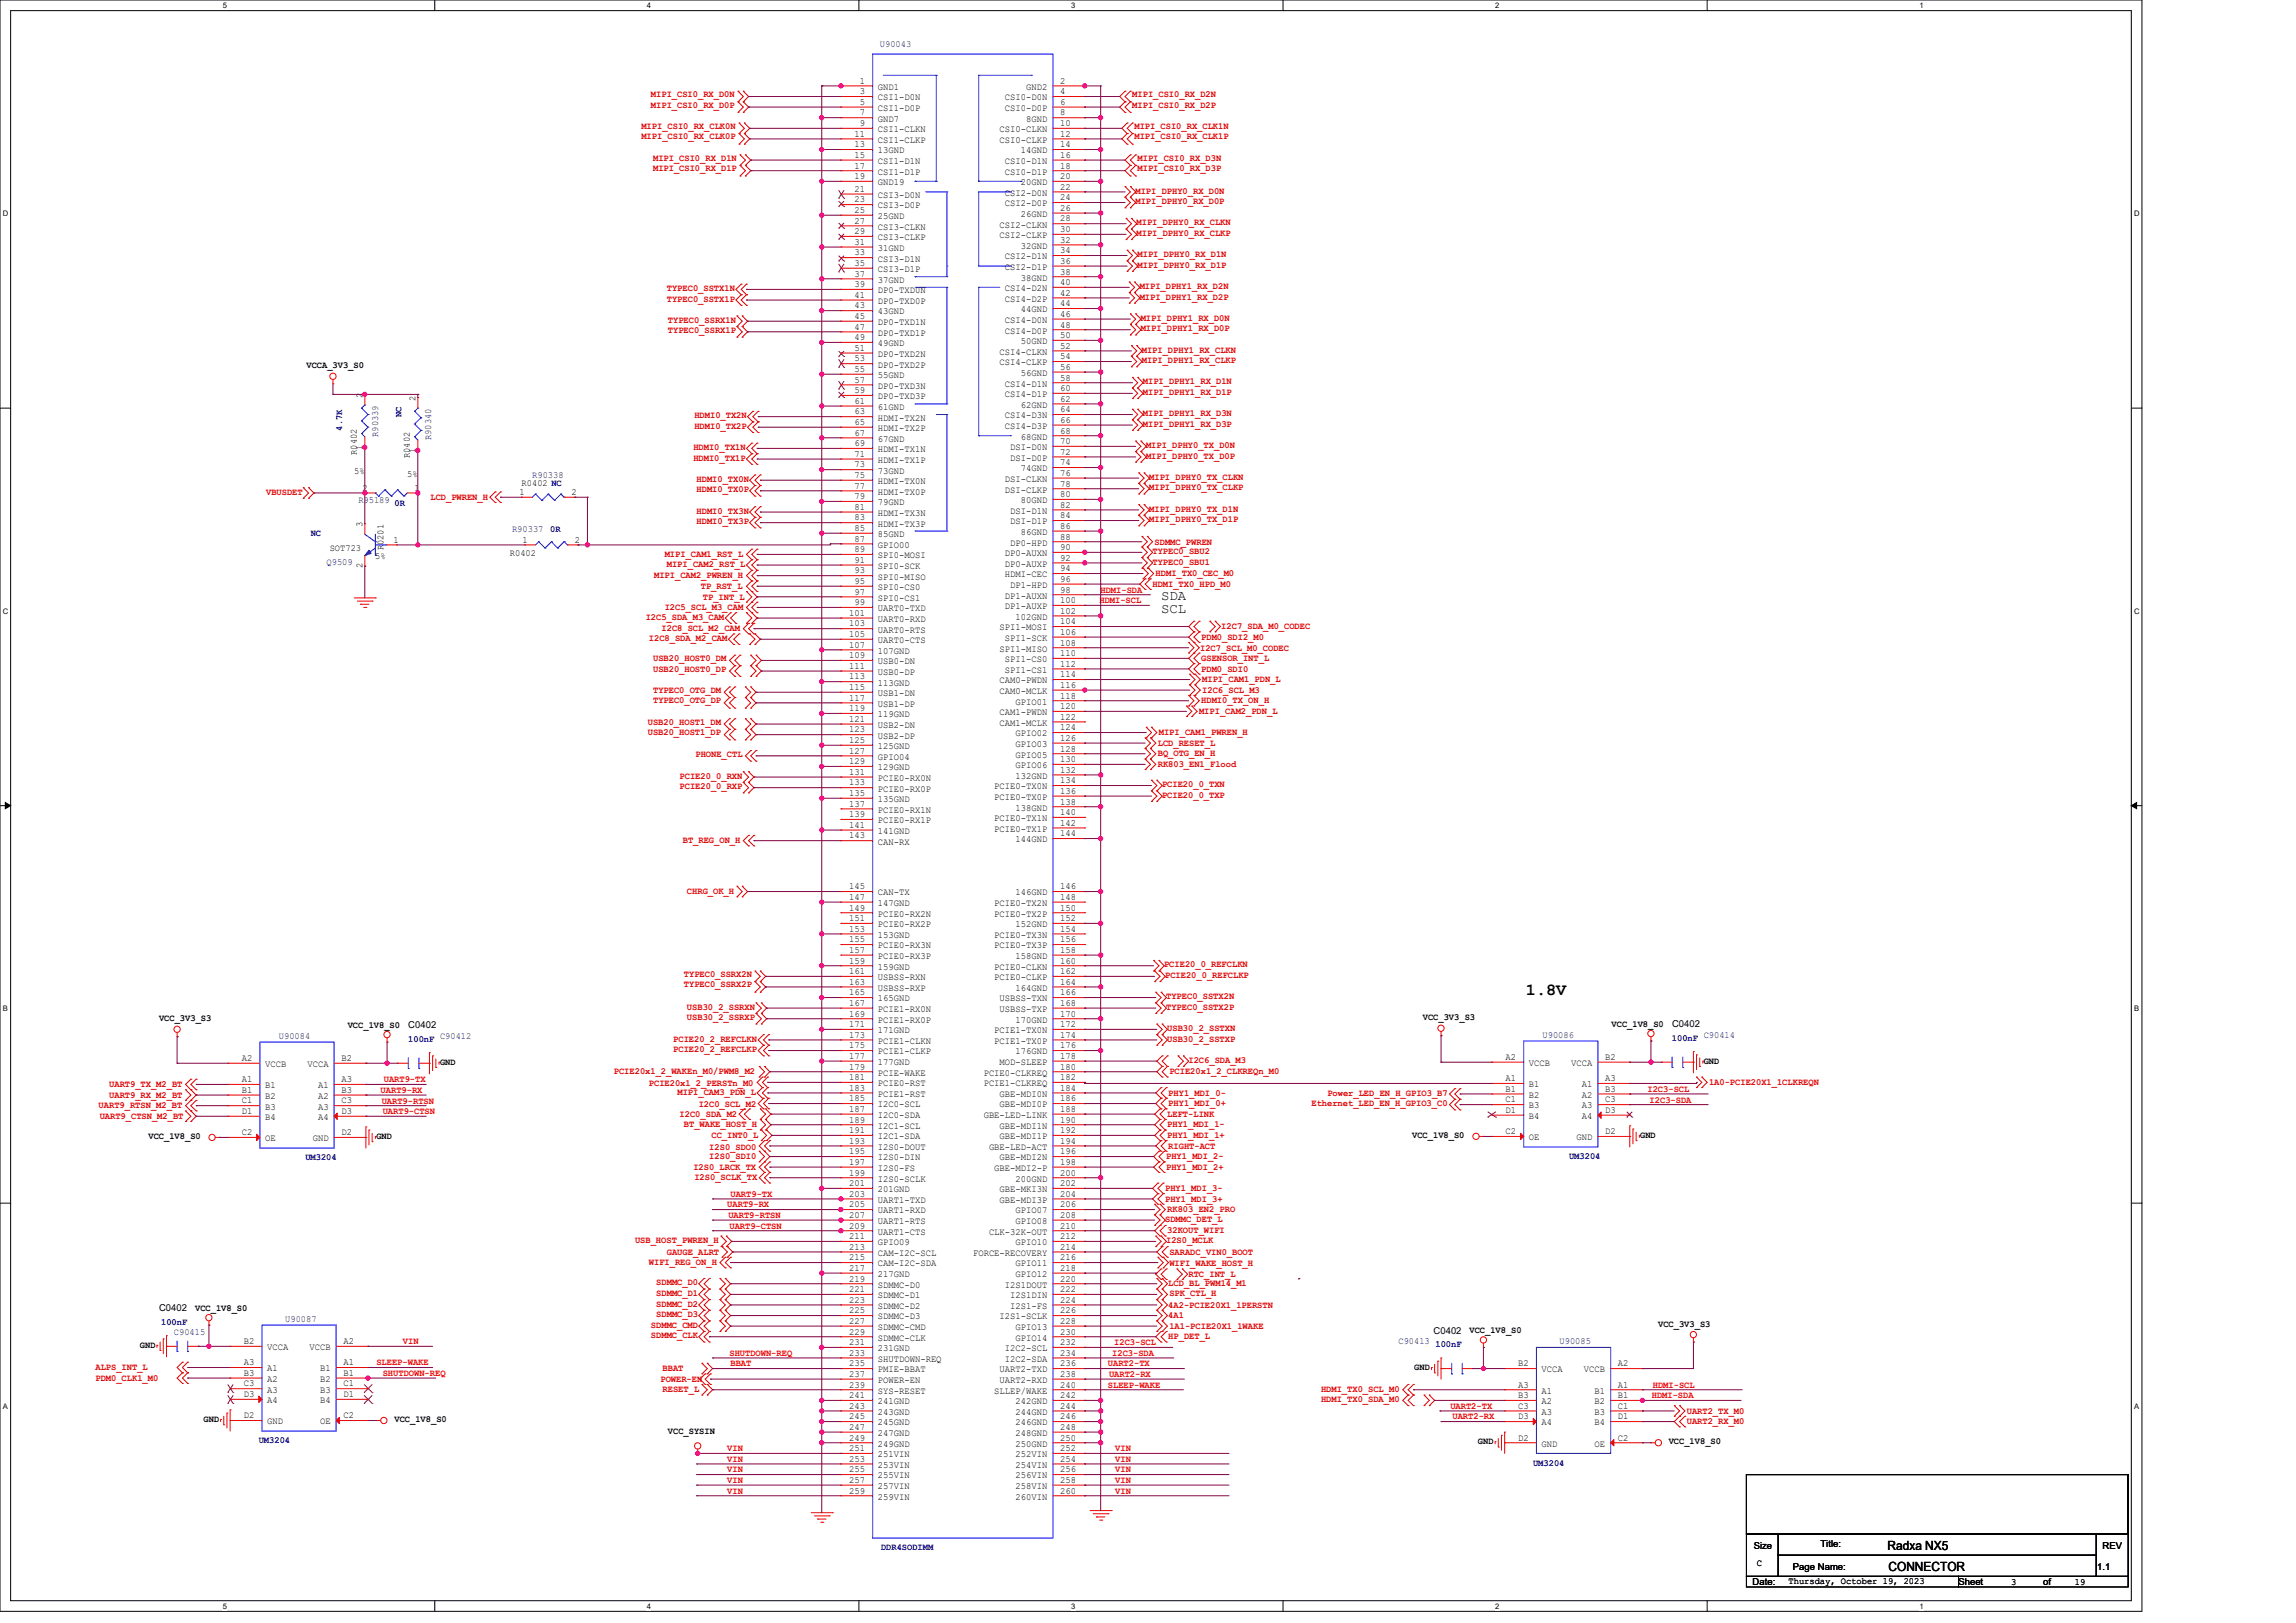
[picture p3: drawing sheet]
<svg xmlns="http://www.w3.org/2000/svg" width="297mm" height="210mm" viewBox="0 0 297 210" stroke-linecap="round" stroke-linejoin="round" font-family="sans-serif">
<defs><g id="words">
<text font-size="2.2" x="197.4" y="128.7">1.8V</text>
<g font-size="1.8">
<text x="150.2" y="77.7">SDA</text>
<text x="150.2" y="79.3">SCL</text>
</g>
<g font-size="1.6">
<text x="244.2" y="200.5">Radxa NX5</text>
<text x="244.3" y="203.2">CONNECTOR</text>
</g>
<g font-size="1.2">
<text x="111.2" y="10.8">1</text>
<text x="113.6" y="11.6">GND1</text>
<text x="132.7" y="11.6">GND2</text>
<text x="137.2" y="10.8">2</text>
<text x="110.5" y="17.7">11</text>
<text x="111.2" y="12.2">3</text>
<text x="111.2" y="13.6">5</text>
<text x="111.2" y="14.9">7</text>
<text x="111.2" y="16.3">9</text>
<text x="113.6" y="13">CSI1-D0N</text>
<text x="113.6" y="14.4">CSI1-D0P</text>
<text x="113.6" y="15.7">GND7</text>
<text x="113.6" y="17.1">CSI1-CLKN</text>
<text x="129.3" y="17.1">CSI0-CLKN</text>
<text x="130" y="13">CSI0-D0N</text>
<text x="130" y="14.4">CSI0-D0P</text>
<text x="132.7" y="15.7">8GND</text>
<text x="137.2" y="12.2">4</text>
<text x="137.2" y="13.6">6</text>
<text x="137.2" y="14.9">8</text>
<text x="137.2" y="16.3">10</text>
<text x="137.2" y="17.7">12</text>
<text x="110.5" y="19.1">13</text>
<text x="110.5" y="20.4">15</text>
<text x="110.5" y="21.8">17</text>
<text x="110.5" y="23.2">19</text>
<text x="113.6" y="18.5">CSI1-CLKP</text>
<text x="113.6" y="19.8">13GND</text>
<text x="113.6" y="21.2">CSI1-D1N</text>
<text x="113.6" y="22.6">CSI1-D1P</text>
<text x="113.6" y="24">GND19</text>
<text x="129.3" y="18.5">CSI0-CLKP</text>
<text x="130" y="21.2">CSI0-D1N</text>
<text x="130" y="22.6">CSI0-D1P</text>
<text x="132.1" y="19.8">14GND</text>
<text x="132.1" y="24">20GND</text>
<text x="137.2" y="19.1">14</text>
<text x="137.2" y="20.4">16</text>
<text x="137.2" y="21.8">18</text>
<text x="137.2" y="23.2">20</text>
<text x="110.5" y="24.8">21</text>
<text x="110.5" y="26.2">23</text>
<text x="110.5" y="27.6">25</text>
<text x="110.5" y="28.9">27</text>
<text x="113.6" y="25.6">CSI3-D0N</text>
<text x="113.6" y="27">CSI3-D0P</text>
<text x="113.6" y="28.3">25GND</text>
<text x="113.6" y="29.7">CSI3-CLKN</text>
<text x="129.3" y="29.4">CSI2-CLKN</text>
<text x="130" y="25.3">CSI2-D0N</text>
<text x="130" y="26.7">CSI2-D0P</text>
<text x="132.1" y="28.1">26GND</text>
<text x="137.2" y="24.5">22</text>
<text x="137.2" y="25.9">24</text>
<text x="137.2" y="27.3">26</text>
<text x="137.2" y="28.7">28</text>
<text x="110.5" y="30.3">29</text>
<text x="110.5" y="31.7">31</text>
<text x="110.5" y="33.1">33</text>
<text x="110.5" y="34.4">35</text>
<text x="110.5" y="35.8">37</text>
<text x="113.6" y="31.1">CSI3-CLKP</text>
<text x="113.6" y="32.5">31GND</text>
<text x="113.6" y="33.8">CSI3-D1N</text>
<text x="113.6" y="35.2">CSI3-D1P</text>
<text x="129.3" y="30.8">CSI2-CLKP</text>
<text x="130" y="33.6">CSI2-D1N</text>
<text x="130" y="34.9">CSI2-D1P</text>
<text x="132.1" y="32.2">32GND</text>
<text x="137.2" y="30">30</text>
<text x="137.2" y="31.4">32</text>
<text x="137.2" y="32.8">34</text>
<text x="137.2" y="34.1">36</text>
<text x="137.2" y="35.5">38</text>
<text x="110.5" y="37.2">39</text>
<text x="110.5" y="38.5">41</text>
<text x="110.5" y="39.9">43</text>
<text x="110.5" y="41.3">45</text>
<text x="113.6" y="36.6">37GND</text>
<text x="113.6" y="37.9">DP0-TXD0N</text>
<text x="113.6" y="39.3">DP0-TXD0P</text>
<text x="113.6" y="40.7">43GND</text>
<text x="130" y="37.7">CSI4-D2N</text>
<text x="130" y="39">CSI4-D2P</text>
<text x="130" y="41.8">CSI4-D0N</text>
<text x="132.1" y="36.3">38GND</text>
<text x="132.1" y="40.4">44GND</text>
<text x="137.2" y="36.9">40</text>
<text x="137.2" y="38.3">42</text>
<text x="137.2" y="39.6">44</text>
<text x="137.2" y="41">46</text>
<text x="39.6" y="47.7">VCCA_3V3_S0</text>
<text x="110.5" y="42.7">47</text>
<text x="110.5" y="44">49</text>
<text x="110.5" y="45.4">51</text>
<text x="110.5" y="46.8">53</text>
<text x="113.6" y="42.1">DP0-TXD1N</text>
<text x="113.6" y="43.4">DP0-TXD1P</text>
<text x="113.6" y="44.8">49GND</text>
<text x="113.6" y="46.2">DP0-TXD2N</text>
<text x="113.6" y="47.6">DP0-TXD2P</text>
<text x="129.3" y="45.9">CSI4-CLKN</text>
<text x="129.3" y="47.3">CSI4-CLKP</text>
<text x="130" y="43.2">CSI4-D0P</text>
<text x="132.1" y="44.5">50GND</text>
<text x="137.2" y="42.4">48</text>
<text x="137.2" y="43.8">50</text>
<text x="137.2" y="45.1">52</text>
<text x="137.2" y="46.5">54</text>
<text x="137.2" y="47.9">56</text>
<text x="46.9" y="51.5" transform="rotate(-90 46.9 51.5)">2</text>
<text x="53.8" y="51.9" transform="rotate(-90 53.8 51.9)">2</text>
<text x="110.5" y="48.1">55</text>
<text x="110.5" y="49.5">57</text>
<text x="110.5" y="50.9">59</text>
<text x="110.5" y="52.2">61</text>
<text x="110.5" y="53.6">63</text>
<text x="113.6" y="48.9">55GND</text>
<text x="113.6" y="50.3">DP0-TXD3N</text>
<text x="113.6" y="51.7">DP0-TXD3P</text>
<text x="113.6" y="53">61GND</text>
<text x="130" y="50">CSI4-D1N</text>
<text x="130" y="51.4">CSI4-D1P</text>
<text x="132.1" y="48.6">56GND</text>
<text x="132.1" y="52.8">62GND</text>
<text x="137.2" y="49.2">58</text>
<text x="137.2" y="50.6">60</text>
<text x="137.2" y="52">62</text>
<text x="137.2" y="53.4">64</text>
<text x="46.2" y="58.9" transform="rotate(-90 46.2 58.9)">R0402</text>
<text x="46.9" y="58.2" transform="rotate(-90 46.9 58.2)">1</text>
<text x="53" y="59.3" transform="rotate(-90 53 59.3)">R0402</text>
<text x="53.8" y="58.6" transform="rotate(-90 53.8 58.6)">1</text>
<text x="110.5" y="55">65</text>
<text x="110.5" y="56.4">67</text>
<text x="110.5" y="57.7">69</text>
<text x="110.5" y="59.1">71</text>
<text x="113.6" y="54.4">HDMI-TX2N</text>
<text x="113.6" y="55.8">HDMI-TX2P</text>
<text x="113.6" y="57.2">67GND</text>
<text x="113.6" y="58.5">HDMI-TX1N</text>
<text x="113.6" y="59.9">HDMI-TX1P</text>
<text x="130" y="54.1">CSI4-D3N</text>
<text x="130" y="55.5">CSI4-D3P</text>
<text x="130.7" y="58.3">DSI-D0N</text>
<text x="130.7" y="59.6">DSI-D0P</text>
<text x="132.1" y="56.9">68GND</text>
<text x="137.2" y="54.7">66</text>
<text x="137.2" y="56.1">68</text>
<text x="137.2" y="57.5">70</text>
<text x="137.2" y="58.8">72</text>
<text x="45.8" y="61.3">5%</text>
<text x="46.9" y="63.5">2</text>
<text x="52.7" y="61.7">5%</text>
<text x="53.6" y="63.5">1</text>
<text x="67.2" y="64.1">1</text>
<text x="67.5" y="62.8">R0402 NC</text>
<text x="73.9" y="64.1">2</text>
<text x="110.5" y="60.5">73</text>
<text x="110.5" y="61.8">75</text>
<text x="110.5" y="63.2">77</text>
<text x="110.5" y="64.6">79</text>
<text x="110.5" y="66">81</text>
<text x="113.6" y="61.3">73GND</text>
<text x="113.6" y="62.6">HDMI-TX0N</text>
<text x="113.6" y="64">HDMI-TX0P</text>
<text x="113.6" y="65.4">79GND</text>
<text x="130" y="62.4">DSI-CLKN</text>
<text x="130" y="63.7">DSI-CLKP</text>
<text x="132.1" y="61">74GND</text>
<text x="132.1" y="65.1">80GND</text>
<text x="137.2" y="60.2">74</text>
<text x="137.2" y="61.6">76</text>
<text x="137.2" y="62.9">78</text>
<text x="137.2" y="64.3">80</text>
<text x="137.2" y="65.7">82</text>
<text x="42.7" y="71.3">SOT723</text>
<text x="46.9" y="68.2" transform="rotate(-90 46.9 68.2)">3</text>
<text x="49.6" y="71.2" transform="rotate(-90 49.6 71.2)">R0201</text>
<text x="50.9" y="70.2">1</text>
<text x="66" y="71.9">R0402</text>
<text x="67.6" y="70.2">1</text>
<text x="74.3" y="70.2">2</text>
<text x="110.5" y="67.3">83</text>
<text x="110.5" y="68.7">85</text>
<text x="110.5" y="70.1">87</text>
<text x="110.5" y="71.4">89</text>
<text x="113.6" y="66.7">HDMI-TX3N</text>
<text x="113.6" y="68.1">HDMI-TX3P</text>
<text x="113.6" y="69.5">85GND</text>
<text x="113.6" y="70.9">GPIO00</text>
<text x="130" y="72">DP0-AUXN</text>
<text x="130.7" y="66.5">DSI-D1N</text>
<text x="130.7" y="67.9">DSI-D1P</text>
<text x="130.7" y="70.6">DP0-HPD</text>
<text x="132.1" y="69.2">86GND</text>
<text x="137.2" y="67.1">84</text>
<text x="137.2" y="68.4">86</text>
<text x="137.2" y="69.8">88</text>
<text x="137.2" y="71.2">90</text>
<text x="46.9" y="73.5" transform="rotate(-90 46.9 73.5)">2</text>
<text x="48.5" y="72.3">5%</text>
<text x="110.5" y="72.8">91</text>
<text x="110.5" y="74.2">93</text>
<text x="110.5" y="75.6">95</text>
<text x="110.5" y="76.9">97</text>
<text x="113.6" y="72.2">SPI0-MOSI</text>
<text x="113.6" y="73.6">SPI0-SCK</text>
<text x="113.6" y="75">SPI0-MISO</text>
<text x="113.6" y="76.3">SPI0-CS0</text>
<text x="113.6" y="77.7">SPI0-CS1</text>
<text x="130" y="73.3">DP0-AUXP</text>
<text x="130" y="74.7">HDMI-CEC</text>
<text x="130" y="77.4">DP1-AUXN</text>
<text x="130.7" y="76.1">DP1-HPD</text>
<text x="137.2" y="72.5">92</text>
<text x="137.2" y="73.9">94</text>
<text x="137.2" y="75.3">96</text>
<text x="137.2" y="76.7">98</text>
<text x="109.8" y="79.7">101</text>
<text x="109.8" y="81.1">103</text>
<text x="109.8" y="82.4">105</text>
<text x="109.8" y="83.8">107</text>
<text x="110.5" y="78.3">99</text>
<text x="113.6" y="79.1">UART0-TXD</text>
<text x="113.6" y="80.5">UART0-RXD</text>
<text x="113.6" y="81.8">UART0-RTS</text>
<text x="113.6" y="83.2">UART0-CTS</text>
<text x="129.3" y="81.6">SPI1-MOSI</text>
<text x="130" y="78.8">DP1-AUXP</text>
<text x="130" y="82.9">SPI1-SCK</text>
<text x="131.4" y="80.2">102GND</text>
<text x="137.2" y="78">100</text>
<text x="137.2" y="79.4">102</text>
<text x="137.2" y="80.8">104</text>
<text x="137.2" y="82.1">106</text>
<text x="137.2" y="83.5">108</text>
<text x="109.8" y="85.2">109</text>
<text x="109.8" y="86.5">111</text>
<text x="109.8" y="87.9">113</text>
<text x="109.8" y="89.3">115</text>
<text x="113.6" y="84.6">107GND</text>
<text x="113.6" y="85.9">USB0-DN</text>
<text x="113.6" y="87.3">USB0-DP</text>
<text x="113.6" y="88.7">113GND</text>
<text x="129.3" y="84.3">SPI1-MISO</text>
<text x="129.3" y="88.4">CAM0-PWDN</text>
<text x="129.3" y="89.8">CAM0-MCLK</text>
<text x="130" y="85.7">SPI1-CS0</text>
<text x="130" y="87">SPI1-CS1</text>
<text x="137.2" y="84.9">110</text>
<text x="137.2" y="86.3">112</text>
<text x="137.2" y="87.6">114</text>
<text x="137.2" y="89">116</text>
<text x="109.8" y="90.7">117</text>
<text x="109.8" y="92">119</text>
<text x="109.8" y="93.4">121</text>
<text x="109.8" y="94.8">123</text>
<text x="113.6" y="90.1">USB1-DN</text>
<text x="113.6" y="91.4">USB1-DP</text>
<text x="113.6" y="92.8">119GND</text>
<text x="113.6" y="94.2">USB2-DN</text>
<text x="113.6" y="95.6">USB2-DP</text>
<text x="129.3" y="92.5">CAM1-PWDN</text>
<text x="129.3" y="93.9">CAM1-MCLK</text>
<text x="131.4" y="91.2">GPIO01</text>
<text x="131.4" y="95.3">GPIO02</text>
<text x="137.2" y="90.4">118</text>
<text x="137.2" y="91.8">120</text>
<text x="137.2" y="93.1">122</text>
<text x="137.2" y="94.5">124</text>
<text x="137.2" y="95.9">126</text>
<text x="109.8" y="96.1">125</text>
<text x="109.8" y="97.5">127</text>
<text x="109.8" y="98.9">129</text>
<text x="109.8" y="100.3">131</text>
<text x="109.8" y="101.6">133</text>
<text x="113.6" y="96.9">125GND</text>
<text x="113.6" y="98.3">GPIO04</text>
<text x="113.6" y="99.7">129GND</text>
<text x="113.6" y="101">PCIE0-RX0N</text>
<text x="131.4" y="96.6">GPIO03</text>
<text x="131.4" y="98">GPIO05</text>
<text x="131.4" y="99.4">GPIO06</text>
<text x="131.4" y="100.8">132GND</text>
<text x="137.2" y="97.2">128</text>
<text x="137.2" y="98.6">130</text>
<text x="137.2" y="100">132</text>
<text x="137.2" y="101.4">134</text>
<text x="109.8" y="103">135</text>
<text x="109.8" y="104.4">137</text>
<text x="109.8" y="105.7">139</text>
<text x="109.8" y="107.1">141</text>
<text x="113.6" y="102.4">PCIE0-RX0P</text>
<text x="113.6" y="103.8">135GND</text>
<text x="113.6" y="105.2">PCIE0-RX1N</text>
<text x="113.6" y="106.5">PCIE0-RX1P</text>
<text x="113.6" y="107.9">141GND</text>
<text x="128.6" y="102.1">PCIE0-TX0N</text>
<text x="128.6" y="103.5">PCIE0-TX0P</text>
<text x="128.6" y="106.3">PCIE0-TX1N</text>
<text x="128.6" y="107.6">PCIE0-TX1P</text>
<text x="131.4" y="104.9">138GND</text>
<text x="137.2" y="102.7">136</text>
<text x="137.2" y="104.1">138</text>
<text x="137.2" y="105.5">140</text>
<text x="137.2" y="106.8">142</text>
<text x="109.8" y="108.5">143</text>
<text x="113.6" y="109.3">CAN-RX</text>
<text x="131.4" y="109">144GND</text>
<text x="137.2" y="108.2">144</text>
<text x="109.8" y="115.1">145</text>
<text x="109.8" y="116.4">147</text>
<text x="109.8" y="117.8">149</text>
<text x="109.8" y="119.2">151</text>
<text x="113.6" y="115.9">CAN-TX</text>
<text x="113.6" y="117.2">147GND</text>
<text x="113.6" y="118.6">PCIE0-RX2N</text>
<text x="113.6" y="120">PCIE0-RX2P</text>
<text x="128.6" y="117.2">PCIE0-TX2N</text>
<text x="128.6" y="118.6">PCIE0-TX2P</text>
<text x="131.4" y="115.9">146GND</text>
<text x="131.4" y="120">152GND</text>
<text x="137.2" y="115.1">146</text>
<text x="137.2" y="116.4">148</text>
<text x="137.2" y="117.8">150</text>
<text x="137.2" y="119.2">152</text>
<text x="109.8" y="120.6">153</text>
<text x="109.8" y="121.9">155</text>
<text x="109.8" y="123.3">157</text>
<text x="109.8" y="124.7">159</text>
<text x="113.6" y="121.3">153GND</text>
<text x="113.6" y="122.7">PCIE0-RX3N</text>
<text x="113.6" y="124.1">PCIE0-RX3P</text>
<text x="113.6" y="125.5">159GND</text>
<text x="128.6" y="121.3">PCIE0-TX3N</text>
<text x="128.6" y="122.7">PCIE0-TX3P</text>
<text x="128.6" y="125.5">PCIE0-CLKN</text>
<text x="131.4" y="124.1">158GND</text>
<text x="137.2" y="120.6">154</text>
<text x="137.2" y="121.9">156</text>
<text x="137.2" y="123.3">158</text>
<text x="137.2" y="124.7">160</text>
<text x="109.8" y="126">161</text>
<text x="109.8" y="127.4">163</text>
<text x="109.8" y="128.8">165</text>
<text x="109.8" y="130.2">167</text>
<text x="109.8" y="131.5">169</text>
<text x="113.6" y="126.8">USBSS-RXN</text>
<text x="113.6" y="128.2">USBSS-RXP</text>
<text x="113.6" y="129.6">165GND</text>
<text x="113.6" y="130.9">PCIE1-RX0N</text>
<text x="128.6" y="126.8">PCIE0-CLKP</text>
<text x="129.3" y="129.6">USBSS-TXN</text>
<text x="129.3" y="130.9">USBSS-TXP</text>
<text x="131.4" y="128.2">164GND</text>
<text x="137.2" y="126">162</text>
<text x="137.2" y="127.4">164</text>
<text x="137.2" y="128.8">166</text>
<text x="137.2" y="130.2">168</text>
<text x="137.2" y="131.5">170</text>
<text x="20.6" y="132.2">VCC_3V3_S3</text>
<text x="31.3" y="137.3">A2</text>
<text x="44.2" y="137.3">B2</text>
<text x="45" y="133">VCC_1V8_S0</text>
<text x="52.8" y="133.1">C0402</text>
<text x="56.9" y="137.8">GND</text>
<text x="109.8" y="132.9">171</text>
<text x="109.8" y="134.3">173</text>
<text x="109.8" y="135.6">175</text>
<text x="109.8" y="137">177</text>
<text x="113.6" y="132.3">PCIE1-RX0P</text>
<text x="113.6" y="133.7">171GND</text>
<text x="113.6" y="135.1">PCIE1-CLKN</text>
<text x="113.6" y="136.4">PCIE1-CLKP</text>
<text x="113.6" y="137.8">177GND</text>
<text x="128.6" y="133.7">PCIE1-TX0N</text>
<text x="128.6" y="135.1">PCIE1-TX0P</text>
<text x="129.3" y="137.8">MOD-SLEEP</text>
<text x="131.4" y="132.3">170GND</text>
<text x="131.4" y="136.4">176GND</text>
<text x="137.2" y="132.9">172</text>
<text x="137.2" y="134.3">174</text>
<text x="137.2" y="135.6">176</text>
<text x="137.2" y="137">178</text>
<text x="184" y="132">VCC_3V3_S3</text>
<text x="194.7" y="137.1">A2</text>
<text x="197.8" y="137.9">VCCB</text>
<text x="203.2" y="137.9">VCCA</text>
<text x="207.6" y="137.1">B2</text>
<text x="208.5" y="132.9">VCC_1V8_S0</text>
<text x="216.3" y="132.9">C0402</text>
<text x="220.4" y="137.7">GND</text>
<text x="31.3" y="141.4">B1</text>
<text x="31.3" y="142.8">C1</text>
<text x="31.3" y="140">A1</text>
<text x="34.3" y="142.2">B2</text>
<text x="34.3" y="143.6">B3</text>
<text x="34.3" y="138.1">VCCB</text>
<text x="34.3" y="140.8">B1</text>
<text x="39.8" y="138.1">VCCA</text>
<text x="41.1" y="142.2">A2</text>
<text x="41.1" y="143.6">A3</text>
<text x="41.1" y="140.8">A1</text>
<text x="44.2" y="141.4">B3</text>
<text x="44.2" y="142.8">C3</text>
<text x="44.2" y="140">A3</text>
<text x="109.8" y="138.4">179</text>
<text x="109.8" y="139.8">181</text>
<text x="109.8" y="141.1">183</text>
<text x="109.8" y="142.5">185</text>
<text x="109.8" y="143.9">187</text>
<text x="113.6" y="139.2">PCIE-WAKE</text>
<text x="113.6" y="140.5">PCIE0-RST</text>
<text x="113.6" y="141.9">PCIE1-RST</text>
<text x="113.6" y="143.3">I2C0-SCL</text>
<text x="127.2" y="139.2">PCIE0-CLKREQ</text>
<text x="127.2" y="140.5">PCIE1-CLKREQ</text>
<text x="129.3" y="141.9">GBE-MDI0N</text>
<text x="129.3" y="143.3">GBE-MDI0P</text>
<text x="137.2" y="138.4">180</text>
<text x="137.2" y="139.8">182</text>
<text x="137.2" y="141.1">184</text>
<text x="137.2" y="142.5">186</text>
<text x="137.2" y="143.9">188</text>
<text x="194.7" y="141.3">B1</text>
<text x="194.7" y="142.6">C1</text>
<text x="194.7" y="139.9">A1</text>
<text x="197.8" y="142">B2</text>
<text x="197.8" y="143.4">B3</text>
<text x="197.8" y="140.7">B1</text>
<text x="204.6" y="142">A2</text>
<text x="204.6" y="143.4">A3</text>
<text x="204.6" y="140.7">A1</text>
<text x="207.6" y="141.3">B3</text>
<text x="207.6" y="142.6">C3</text>
<text x="207.6" y="139.9">A3</text>
<text x="19.2" y="147.4">VCC_1V8_S0</text>
<text x="31.3" y="144.1">D1</text>
<text x="31.3" y="146.9">C2</text>
<text x="34.3" y="144.9">B4</text>
<text x="34.3" y="147.7">OE</text>
<text x="40.5" y="147.7">GND</text>
<text x="41.1" y="144.9">A4</text>
<text x="44.2" y="144.1">D3</text>
<text x="44.2" y="146.9">D2</text>
<text x="48.7" y="147.4">GND</text>
<text x="109.8" y="145.2">189</text>
<text x="109.8" y="146.6">191</text>
<text x="109.8" y="148">193</text>
<text x="109.8" y="149.4">195</text>
<text x="113.6" y="144.7">I2C0-SDA</text>
<text x="113.6" y="146">I2C1-SCL</text>
<text x="113.6" y="147.4">I2C1-SDA</text>
<text x="113.6" y="148.8">I2S0-DOUT</text>
<text x="127.2" y="144.7">GBE-LED-LINK</text>
<text x="127.9" y="148.8">GBE-LED-ACT</text>
<text x="129.3" y="146">GBE-MDI1N</text>
<text x="129.3" y="147.4">GBE-MDI1P</text>
<text x="137.2" y="145.2">190</text>
<text x="137.2" y="146.6">192</text>
<text x="137.2" y="148">194</text>
<text x="137.2" y="149.4">196</text>
<text x="182.7" y="147.3">VCC_1V8_S0</text>
<text x="194.7" y="144">D1</text>
<text x="194.7" y="146.8">C2</text>
<text x="197.8" y="144.8">B4</text>
<text x="197.8" y="147.5">OE</text>
<text x="203.9" y="147.5">GND</text>
<text x="204.6" y="144.8">A4</text>
<text x="207.6" y="144">D3</text>
<text x="207.6" y="146.8">D2</text>
<text x="212.2" y="147.3">GND</text>
<text x="109.8" y="150.7">197</text>
<text x="109.8" y="152.1">199</text>
<text x="109.8" y="153.5">201</text>
<text x="109.8" y="154.8">203</text>
<text x="113.6" y="150.1">I2S0-DIN</text>
<text x="113.6" y="151.5">I2S0-FS</text>
<text x="113.6" y="152.9">I2S0-SCLK</text>
<text x="113.6" y="154.3">201GND</text>
<text x="113.6" y="155.6">UART1-TXD</text>
<text x="128.6" y="151.5">GBE-MDI2-P</text>
<text x="129.3" y="150.1">GBE-MDI2N</text>
<text x="129.3" y="154.3">GBE-MKI3N</text>
<text x="129.3" y="155.6">GBE-MDI3P</text>
<text x="131.4" y="152.9">200GND</text>
<text x="137.2" y="150.7">198</text>
<text x="137.2" y="152.1">200</text>
<text x="137.2" y="153.5">202</text>
<text x="137.2" y="154.8">204</text>
<text x="109.8" y="156.2">205</text>
<text x="109.8" y="157.6">207</text>
<text x="109.8" y="159">209</text>
<text x="109.8" y="160.3">211</text>
<text x="109.8" y="161.7">213</text>
<text x="113.6" y="157">UART1-RXD</text>
<text x="113.6" y="158.4">UART1-RTS</text>
<text x="113.6" y="159.7">UART1-CTS</text>
<text x="113.6" y="161.1">GPIO09</text>
<text x="127.9" y="159.7">CLK-32K-OUT</text>
<text x="131.4" y="157">GPIO07</text>
<text x="131.4" y="158.4">GPIO08</text>
<text x="131.4" y="161.1">GPIO10</text>
<text x="137.2" y="156.2">206</text>
<text x="137.2" y="157.6">208</text>
<text x="137.2" y="159">210</text>
<text x="137.2" y="160.3">212</text>
<text x="137.2" y="161.7">214</text>
<text x="109.8" y="163.1">215</text>
<text x="109.8" y="164.4">217</text>
<text x="109.8" y="165.8">219</text>
<text x="109.8" y="167.2">221</text>
<text x="113.6" y="162.5">CAM-I2C-SCL</text>
<text x="113.6" y="163.9">CAM-I2C-SDA</text>
<text x="113.6" y="165.2">217GND</text>
<text x="113.6" y="166.6">SDMMC-D0</text>
<text x="113.6" y="168">SDMMC-D1</text>
<text x="125.9" y="162.5">FORCE-RECOVERY</text>
<text x="130" y="166.6">I2S1DOUT</text>
<text x="130.7" y="168">I2S1DIN</text>
<text x="131.4" y="163.9">GPIO11</text>
<text x="131.4" y="165.2">GPIO12</text>
<text x="137.2" y="163.1">216</text>
<text x="137.2" y="164.4">218</text>
<text x="137.2" y="165.8">220</text>
<text x="137.2" y="167.2">222</text>
<text x="20.6" y="169.7">C0402</text>
<text x="25.2" y="169.6">VCC_1V8_S0</text>
<text x="31.5" y="173.9">B2</text>
<text x="44.4" y="173.9">A2</text>
<text x="109.8" y="168.6">223</text>
<text x="109.8" y="169.9">225</text>
<text x="109.8" y="171.3">227</text>
<text x="109.8" y="172.7">229</text>
<text x="113.6" y="169.3">SDMMC-D2</text>
<text x="113.6" y="170.7">SDMMC-D3</text>
<text x="113.6" y="172.1">SDMMC-CMD</text>
<text x="113.6" y="173.5">SDMMC-CLK</text>
<text x="129.3" y="170.7">I2S1-SCLK</text>
<text x="130.7" y="169.3">I2S1-FS</text>
<text x="131.4" y="172.1">GPIO13</text>
<text x="131.4" y="173.5">GPIO14</text>
<text x="137.2" y="168.6">224</text>
<text x="137.2" y="169.9">226</text>
<text x="137.2" y="171.3">228</text>
<text x="137.2" y="172.7">230</text>
<text x="185.4" y="172.6">C0402</text>
<text x="190.1" y="172.5">VCC_1V8_S0</text>
<text x="214.5" y="171.7">VCC_3V3_S3</text>
<text x="18.1" y="174.4">GND</text>
<text x="31.5" y="178">B3</text>
<text x="31.5" y="179.4">C3</text>
<text x="31.5" y="176.7">A3</text>
<text x="34.6" y="178.8">A2</text>
<text x="34.6" y="177.4">A1</text>
<text x="34.6" y="174.7">VCCA</text>
<text x="40" y="174.7">VCCB</text>
<text x="41.4" y="178.8">B2</text>
<text x="41.4" y="177.4">B1</text>
<text x="44.4" y="178">B1</text>
<text x="44.4" y="179.4">C1</text>
<text x="44.4" y="176.7">A1</text>
<text x="109.8" y="174.1">231</text>
<text x="109.8" y="175.4">233</text>
<text x="109.8" y="176.8">235</text>
<text x="109.8" y="178.2">237</text>
<text x="109.8" y="179.5">239</text>
<text x="113.6" y="174.8">231GND</text>
<text x="113.6" y="176.2">SHUTDOWN-REQ</text>
<text x="113.6" y="177.6">PMIE-BBAT</text>
<text x="113.6" y="178.9">POWER-EN</text>
<text x="129.3" y="177.6">UART2-TXD</text>
<text x="129.3" y="178.9">UART2-RXD</text>
<text x="130" y="174.8">I2C2-SCL</text>
<text x="130" y="176.2">I2C2-SDA</text>
<text x="137.2" y="174.1">232</text>
<text x="137.2" y="175.4">234</text>
<text x="137.2" y="176.8">236</text>
<text x="137.2" y="178.2">238</text>
<text x="137.2" y="179.5">240</text>
<text x="182.9" y="177.3">GND</text>
<text x="196.4" y="179.5">A3</text>
<text x="196.4" y="176.8">B2</text>
<text x="199.4" y="177.6">VCCA</text>
<text x="204.9" y="177.6">VCCB</text>
<text x="209.3" y="176.8">A2</text>
<text x="209.3" y="179.5">A1</text>
<text x="26.3" y="184">GND</text>
<text x="31.5" y="180.8">D3</text>
<text x="31.5" y="183.5">D2</text>
<text x="34.6" y="180.2">A3</text>
<text x="34.6" y="181.6">A4</text>
<text x="34.6" y="184.3">GND</text>
<text x="41.4" y="180.2">B3</text>
<text x="41.4" y="181.6">B4</text>
<text x="41.4" y="184.3">OE</text>
<text x="44.4" y="180.8">D1</text>
<text x="44.4" y="183.5">C2</text>
<text x="51" y="184">VCC_1V8_S0</text>
<text x="86.4" y="185.5">VCC_SYSIN</text>
<text x="109.8" y="180.9">241</text>
<text x="109.8" y="182.3">243</text>
<text x="109.8" y="183.7">245</text>
<text x="109.8" y="185">247</text>
<text x="113.6" y="180.3">SYS-RESET</text>
<text x="113.6" y="181.7">241GND</text>
<text x="113.6" y="183.1">243GND</text>
<text x="113.6" y="184.4">245GND</text>
<text x="113.6" y="185.8">247GND</text>
<text x="128.6" y="180.3">SLLEP/WAKE</text>
<text x="131.4" y="181.7">242GND</text>
<text x="131.4" y="183.1">244GND</text>
<text x="131.4" y="184.4">246GND</text>
<text x="131.4" y="185.8">248GND</text>
<text x="137.2" y="180.9">242</text>
<text x="137.2" y="182.3">244</text>
<text x="137.2" y="183.7">246</text>
<text x="137.2" y="185">248</text>
<text x="196.4" y="180.9">B3</text>
<text x="196.4" y="182.3">C3</text>
<text x="196.4" y="183.7">D3</text>
<text x="199.4" y="181.7">A2</text>
<text x="199.4" y="183.1">A3</text>
<text x="199.4" y="184.4">A4</text>
<text x="199.4" y="180.3">A1</text>
<text x="206.3" y="181.7">B2</text>
<text x="206.3" y="183.1">B3</text>
<text x="206.3" y="180.3">B1</text>
<text x="206.3" y="184.4">B4</text>
<text x="209.3" y="180.9">B1</text>
<text x="209.3" y="182.3">C1</text>
<text x="209.3" y="183.7">D1</text>
<text x="109.8" y="186.4">249</text>
<text x="109.8" y="187.8">251</text>
<text x="109.8" y="189.1">253</text>
<text x="109.8" y="190.5">255</text>
<text x="109.8" y="191.9">257</text>
<text x="113.6" y="187.2">249GND</text>
<text x="113.6" y="188.6">251VIN</text>
<text x="113.6" y="189.9">253VIN</text>
<text x="113.6" y="191.3">255VIN</text>
<text x="131.4" y="187.2">250GND</text>
<text x="131.4" y="188.6">252VIN</text>
<text x="131.4" y="189.9">254VIN</text>
<text x="131.4" y="191.3">256VIN</text>
<text x="137.2" y="186.4">250</text>
<text x="137.2" y="187.8">252</text>
<text x="137.2" y="189.1">254</text>
<text x="137.2" y="190.5">256</text>
<text x="137.2" y="191.9">258</text>
<text x="191.2" y="186.9">GND</text>
<text x="196.4" y="186.4">D2</text>
<text x="199.4" y="187.2">GND</text>
<text x="206.3" y="187.2">OE</text>
<text x="209.3" y="186.4">C2</text>
<text x="215.9" y="186.9">VCC_1V8_S0</text>
<text x="109.8" y="193.3">259</text>
<text x="113.6" y="192.7">257VIN</text>
<text x="113.6" y="194">259VIN</text>
<text x="131.4" y="192.7">258VIN</text>
<text x="131.4" y="194">260VIN</text>
<text x="137.2" y="193.3">260</text>
<text x="226.9" y="200.4">Size</text>
<text x="227.2" y="202.6">C</text>
<text x="231.9" y="203.1">Page Name:</text>
<text x="235.5" y="200.1">Title:</text>
<text x="271.3" y="203.1">1.1</text>
<text x="272" y="200.4">REV</text>
<text x="226.7" y="205.1">Date:</text>
<text x="231.4" y="204.9">Thursday, October 19, 2023</text>
<text x="253.3" y="205.1">Sheet</text>
<text x="260.2" y="205.1">3</text>
<text x="264.3" y="205.1">of</text>
<text x="268.4" y="205.1">19</text>
</g>
<g font-size="1.2" fill="#000080">
<text x="113.8" y="6.1">U90043</text>
<text x="51.9" y="53.9" transform="rotate(-90 51.9 53.9)">NC</text>
<text x="44.3" y="55.7" transform="rotate(-90 44.3 55.7)">4.7K</text>
<text x="48.9" y="56.5" transform="rotate(-90 48.9 56.5)">R90339</text>
<text x="55.8" y="57" transform="rotate(-90 55.8 57)">R90340</text>
<text x="46.4" y="65">R95189</text>
<text x="51" y="65.5">0R</text>
<text x="68.8" y="61.9">R90338</text>
<text x="40.2" y="69.3">NC</text>
<text x="66.2" y="68.9">R90337</text>
<text x="71.2" y="68.8">0R</text>
<text x="42.2" y="73.1">Q9509</text>
<text x="36.1" y="134.4">U90084</text>
<text x="52.8" y="134.8">100nF</text>
<text x="56.9" y="134.4">C90412</text>
<text x="199.5" y="134.3">U90086</text>
<text x="216.3" y="134.6">100nF</text>
<text x="220.4" y="134.3">C90414</text>
<text x="203" y="150">UM3204</text>
<text x="39.5" y="150.1">UM3204</text>
<text x="20.8" y="171.4">100nF</text>
<text x="22.5" y="172.7">C90415</text>
<text x="36.9" y="171.1">U90087</text>
<text x="180.9" y="173.9">C90413</text>
<text x="201.7" y="173.9">U90085</text>
<text x="185.7" y="174.3">100nF</text>
<text x="33.5" y="186.8">UM3204</text>
<text x="198.3" y="189.6">UM3204</text>
<text x="114" y="200.6">DDR4SODIMM</text>
</g>
<g font-size="1.2" fill="#d50000">
<text x="83" y="16.7">MIPI_CSI0_RX_CLK0N</text>
<text x="84.2" y="13.9">MIPI_CSI0_RX_D0P</text>
<text x="84.2" y="12.6">MIPI_CSI0_RX_D0N</text>
<text x="146.5" y="13.9">MIPI_CSI0_RX_D2P</text>
<text x="146.5" y="12.6">MIPI_CSI0_RX_D2N</text>
<text x="146.7" y="16.7">MIPI_CSI0_RX_CLK1N</text>
<text x="83" y="18">MIPI_CSI0_RX_CLK0P</text>
<text x="84.5" y="22.2">MIPI_CSI0_RX_D1P</text>
<text x="84.5" y="20.8">MIPI_CSI0_RX_D1N</text>
<text x="146.7" y="18">MIPI_CSI0_RX_CLK1P</text>
<text x="147.1" y="22.2">MIPI_CSI0_RX_D3P</text>
<text x="147.1" y="20.8">MIPI_CSI0_RX_D3N</text>
<text x="146.9" y="26.4">MIPI_DPHY0_RX_D0P</text>
<text x="146.9" y="25">MIPI_DPHY0_RX_D0N</text>
<text x="147" y="29.2">MIPI_DPHY0_RX_CLKN</text>
<text x="147" y="30.5">MIPI_DPHY0_RX_CLKP</text>
<text x="147.1" y="34.7">MIPI_DPHY0_RX_D1P</text>
<text x="147.1" y="33.3">MIPI_DPHY0_RX_D1N</text>
<text x="86.3" y="39">TYPEC0_SSTX1P</text>
<text x="86.3" y="37.7">TYPEC0_SSTX1N</text>
<text x="86.4" y="41.8">TYPEC0_SSRX1N</text>
<text x="147.4" y="37.4">MIPI_DPHY1_RX_D2N</text>
<text x="147.4" y="38.8">MIPI_DPHY1_RX_D2P</text>
<text x="147.6" y="41.5">MIPI_DPHY1_RX_D0N</text>
<text x="86.4" y="43.1">TYPEC0_SSRX1P</text>
<text x="147.6" y="42.9">MIPI_DPHY1_RX_D0P</text>
<text x="147.7" y="45.6">MIPI_DPHY1_RX_CLKN</text>
<text x="147.7" y="47">MIPI_DPHY1_RX_CLKP</text>
<text x="147.8" y="49.7">MIPI_DPHY1_RX_D1N</text>
<text x="147.8" y="51.1">MIPI_DPHY1_RX_D1P</text>
<text x="147.8" y="53.8">MIPI_DPHY1_RX_D3N</text>
<text x="89.7" y="58.2">HDMI0_TX1N</text>
<text x="89.7" y="59.6">HDMI0_TX1P</text>
<text x="89.8" y="54.1">HDMI0_TX2N</text>
<text x="89.8" y="55.5">HDMI0_TX2P</text>
<text x="147.8" y="55.2">MIPI_DPHY1_RX_D3P</text>
<text x="148.3" y="58">MIPI_DPHY0_TX_D0N</text>
<text x="148.3" y="59.3">MIPI_DPHY0_TX_D0P</text>
<text x="34.4" y="64">VBUSDET</text>
<text x="55.7" y="64.7">LCD_PWREN_H</text>
<text x="90.1" y="62.4">HDMI0_TX0N</text>
<text x="90.1" y="63.7">HDMI0_TX0P</text>
<text x="148.7" y="62.1">MIPI_DPHY0_TX_CLKN</text>
<text x="148.7" y="63.4">MIPI_DPHY0_TX_CLKP</text>
<text x="90.1" y="66.5">HDMI0_TX3N</text>
<text x="90.1" y="67.8">HDMI0_TX3P</text>
<text x="148.7" y="66.2">MIPI_DPHY0_TX_D1N</text>
<text x="148.7" y="67.6">MIPI_DPHY0_TX_D1P</text>
<text x="149.1" y="71.7">TYPEC0_SBU2</text>
<text x="149.4" y="70.6">SDMMC_PWREN</text>
<text x="84.6" y="74.8">MIPI_CAM2_PWREN_H</text>
<text x="86" y="72.1">MIPI_CAM1_RST_L</text>
<text x="86.3" y="73.3">MIPI_CAM2_RST_L</text>
<text x="90.7" y="76.2">TP_RST_L</text>
<text x="90.9" y="77.6">TP_INT_L</text>
<text x="149.1" y="73">TYPEC0_SBU1</text>
<text x="149.1" y="75.9">HDMI_TX0_HPD_M0</text>
<text x="149.5" y="74.6">HDMI_TX0_CEC_M0</text>
<text x="83.5" y="80.2">I2C5_SDA_M3_CAM</text>
<text x="83.9" y="82.9">I2C8_SDA_M2_CAM</text>
<text x="85.6" y="81.7">I2C8_SCL_M2_CAM</text>
<text x="86" y="79">I2C5_SCL_M3_CAM</text>
<text x="155.4" y="82.8">PDM0_SDI2_M0</text>
<text x="158" y="81.4">I2C7_SDA_M0_CODEC</text>
<text x="84.5" y="86.9">USB20_HOST0_DP</text>
<text x="84.5" y="85.5">USB20_HOST0_DM</text>
<text x="84.5" y="89.7">TYPEC0_OTG_DM</text>
<text x="155.2" y="84.3">I2C7_SCL_M0_CODEC</text>
<text x="155.4" y="85.5">GSENSOR_INT_L</text>
<text x="155.4" y="86.9">PDM0_SDI0</text>
<text x="155.5" y="89.7">I2C6_SCL_M3</text>
<text x="155.5" y="88.3">MIPI_CAM1_PDN_L</text>
<text x="83.8" y="95.1">USB20_HOST1_DP</text>
<text x="83.8" y="93.8">USB20_HOST1_DM</text>
<text x="84.5" y="91">TYPEC0_OTG_DP</text>
<text x="149.9" y="95.1">MIPI_CAM1_PWREN_H</text>
<text x="155.1" y="92.4">MIPI_CAM2_PDN_L</text>
<text x="155.4" y="91">HDMI0_TX_ON_H</text>
<text x="87.9" y="100.8">PCIE20_0_RXN</text>
<text x="90" y="98">PHONE_CTL</text>
<text x="149.8" y="97.9">BQ_OTG_EN_H</text>
<text x="149.8" y="99.3">RK803_EN1_Flood</text>
<text x="149.8" y="96.5">LCD_RESET_L</text>
<text x="150.3" y="101.9">PCIE20_0_TXN</text>
<text x="87.9" y="102.1">PCIE20_0_RXP</text>
<text x="150.3" y="103.2">PCIE20_0_TXP</text>
<text x="88.3" y="109.1">BT_REG_ON_H</text>
<text x="88.9" y="115.7">CHRG_OK_H</text>
<text x="150.6" y="125.2">PCIE20_0_REFCLKN</text>
<text x="88.5" y="127.8">TYPEC0_SSRX2P</text>
<text x="88.5" y="126.4">TYPEC0_SSRX2N</text>
<text x="88.9" y="130.7">USB30_2_SSRXN</text>
<text x="150.7" y="126.5">PCIE20_0_REFCLKP</text>
<text x="150.9" y="130.7">TYPEC0_SSTX2P</text>
<text x="150.9" y="129.3">TYPEC0_SSTX2N</text>
<text x="87.1" y="136.1">PCIE20_2_REFCLKP</text>
<text x="87.1" y="134.8">PCIE20_2_REFCLKN</text>
<text x="88.9" y="132">USB30_2_SSRXP</text>
<text x="151" y="134.8">USB30_2_SSTXP</text>
<text x="151" y="133.4">USB30_2_SSTXN</text>
<text x="153.7" y="137.5">I2C6_SDA_M3</text>
<text x="12.8" y="143.4">UART9_RTSN_M2_BT</text>
<text x="14.1" y="142">UART9_RX_M2_BT</text>
<text x="14.1" y="140.7">UART9_TX_M2_BT</text>
<text x="79.4" y="139">PCIE20x1_2_WAKEn_M0/PWM8_M2</text>
<text x="83.9" y="140.5">PCIE20x1_2_PERSTn_M0</text>
<text x="87.6" y="141.6">MIPI_CAM3_PDN_L</text>
<text x="90.4" y="143.3">I2C0_SCL_M2</text>
<text x="151.1" y="141.8">PHY1_MDI_0-</text>
<text x="151.1" y="143.1">PHY1_MDI_0+</text>
<text x="151.3" y="139">PCIE20x1_2_CLKREQn_M0</text>
<text x="169.6" y="143.1">Ethernet_LED_EN_H_GPIO3_C0</text>
<text x="171.7" y="141.8">Power_LED_EN_H_GPIO3_B7</text>
<text x="221.1" y="140.4">1A0-PCIE20X1_1CLKREQN</text>
<text x="12.9" y="144.8">UART9_CTSN_M2_BT</text>
<text x="87.9" y="144.5">I2C0_SDA_M2</text>
<text x="88.5" y="145.9">BT_WAKE_HOST_H</text>
<text x="91.8" y="150">I2S0_SDI0</text>
<text x="91.8" y="148.8">I2S0_SDO0</text>
<text x="92" y="147.3">CC_INT0_L</text>
<text x="150.9" y="150">PHY1_MDI_2-</text>
<text x="151" y="145.9">PHY1_MDI_1-</text>
<text x="151" y="147.3">PHY1_MDI_1+</text>
<text x="151" y="144.5">LEFT-LINK</text>
<text x="151.1" y="148.6">RIGHT-ACT</text>
<text x="89.7" y="151.4">I2S0_LRCK_TX</text>
<text x="89.8" y="152.7">I2S0_SCLK_TX</text>
<text x="150.7" y="154.1">PHY1_MDI_3-</text>
<text x="150.7" y="155.5">PHY1_MDI_3+</text>
<text x="150.9" y="151.4">PHY1_MDI_2+</text>
<text x="82.1" y="160.8">USB_HOST_PWREN_H</text>
<text x="150.7" y="158.1">SDMMC_DET_L</text>
<text x="150.9" y="160.8">I2S0_MCLK</text>
<text x="151" y="156.9">RK803_EN2_PRO</text>
<text x="151" y="159.6">32KOUT_WIFI</text>
<text x="83.9" y="163.7">WIFI_REG_ON_H</text>
<text x="84.9" y="166.3">SDMMC_D0</text>
<text x="84.9" y="167.7">SDMMC_D1</text>
<text x="86.3" y="162.3">GAUGE_ALRT</text>
<text x="151.1" y="166.5">LCD_BL_PWM14_M1</text>
<text x="151.3" y="167.7">SPK_CTL_H</text>
<text x="151.3" y="162.3">SARADC_VIN0_BOOT</text>
<text x="151.3" y="163.9">WIFI_WAKE_HOST_H</text>
<text x="153.7" y="165.2">RTC_INT_L</text>
<text x="84.2" y="171.8">SDMMC_CMD</text>
<text x="84.2" y="173.2">SDMMC_CLK</text>
<text x="84.9" y="169.1">SDMMC_D2</text>
<text x="84.9" y="170.4">SDMMC_D3</text>
<text x="151.1" y="173.3">HP_DET_L</text>
<text x="151.1" y="170.6">4A1</text>
<text x="151.1" y="169.2">4A2-PCIE20X1_1PERSTN</text>
<text x="151.3" y="171.9">1A1-PCIE20X1_1WAKE</text>
<text x="12.3" y="177.3">ALPS_INT_L</text>
<text x="12.3" y="178.7">PDM0_CLK1_M0</text>
<text x="85.4" y="178.8">POWER-EN</text>
<text x="85.7" y="177.4">BBAT</text>
<text x="85.7" y="180.2">RESET_L</text>
<text x="170.9" y="181.4">HDMI_TX0_SDA_M0</text>
<text x="170.9" y="180.2">HDMI_TX0_SCL_M0</text>
<text x="218.2" y="182.9">UART2_TX_M0</text>
<text x="218.2" y="184.3">UART2_RX_M0</text>
</g>
<g font-size="1.2" fill="#f00">
<text x="142.4" y="76.7">HDMI-SDA</text>
<text x="142.2" y="78.1">HDMI-SCL</text>
<text x="49.2" y="141.4">UART9-RX</text>
<text x="49.4" y="142.8">UART9-RTSN</text>
<text x="49.6" y="140">UART9-TX</text>
<text x="213.1" y="141.3">I2C3-SCL</text>
<text x="213.4" y="142.7">I2C3-SDA</text>
<text x="49.5" y="144.2">UART9-CTSN</text>
<text x="94.5" y="154.9">UART9-TX</text>
<text x="94.1" y="156.2">UART9-RX</text>
<text x="94.2" y="157.6">UART9-RTSN</text>
<text x="94.4" y="159">UART9-CTSN</text>
<text x="52.1" y="173.9">VIN</text>
<text x="48.7" y="176.7">SLEEP-WAKE</text>
<text x="49.5" y="178">SHUTDOWN-REQ</text>
<text x="94.4" y="175.4">SHUTDOWN-REQ</text>
<text x="94.5" y="176.8">BBAT</text>
<text x="143.3" y="176.8">UART2-TX</text>
<text x="143.3" y="179.5">SLEEP-WAKE</text>
<text x="143.5" y="178.2">UART2-RX</text>
<text x="143.9" y="175.4">I2C3-SDA</text>
<text x="144.1" y="174.1">I2C3-SCL</text>
<text x="213.8" y="179.5">HDMI-SCL</text>
<text x="187.6" y="182.3">UART2-TX</text>
<text x="187.9" y="183.7">UART2-RX</text>
<text x="213.7" y="180.9">HDMI-SDA</text>
<text x="94.1" y="189.1">VIN</text>
<text x="94.1" y="190.5">VIN</text>
<text x="94.1" y="191.9">VIN</text>
<text x="94.1" y="187.8">VIN</text>
<text x="144.3" y="187.8">VIN</text>
<text x="144.3" y="189.1">VIN</text>
<text x="144.3" y="190.5">VIN</text>
<text x="144.3" y="191.9">VIN</text>
<text x="94.1" y="193.3">VIN</text>
<text x="144.3" y="193.3">VIN</text>
</g>
<g font-size="1">
<text x="28.8" y="1">5</text>
<text x="83.7" y="1">4</text>
<text x="138.6" y="1">3</text>
<text x="193.4" y="1">2</text>
<text x="248.3" y="1">1</text>
<text x=".3" y="28">D</text>
<text x="276.1" y="28">D</text>
<text x=".3" y="79.4">C</text>
<text x="276.1" y="79.4">C</text>
<text x=".3" y="130.8">B</text>
<text x="276.1" y="130.8">B</text>
<text x=".3" y="182.3">A</text>
<text x="276.1" y="182.3">A</text>
<text x="28.8" y="208.1">5</text>
<text x="83.7" y="208.1">4</text>
<text x="138.6" y="208.1">3</text>
<text x="193.4" y="208.1">2</text>
<text x="248.3" y="208.1">1</text>
</g>
</g></defs>
<path d="M0 0h277.1v208.5h-277.1zM1.4 1.4h274.3v205.7h-274.3z" fill="none" stroke="#000" stroke-width=".13"/>
<g fill="#fff">
<path d="M28.8 .1h.6v1.1h-.6z"/>
<path d="M28.8 207.3h.6v1.1h-.6z"/>
</g>
<path d="M56.2 0v1.4M56.2 207.1v1.4" fill="none" stroke="#000" stroke-width=".13"/>
<g fill="#fff">
<path d="M83.7 .1h.5v1.1h-.5z"/>
<path d="M83.7 207.3h.5v1.1h-.5z"/>
</g>
<path d="M111.1 0v1.4M111.1 207.1v1.4" fill="none" stroke="#000" stroke-width=".13"/>
<g fill="#fff">
<path d="M138.5 .1h.6v1.1h-.6z"/>
<path d="M138.5 207.3h.6v1.1h-.6z"/>
</g>
<path d="M166 0v1.4M166 207.1v1.4" fill="none" stroke="#000" stroke-width=".13"/>
<g fill="#fff">
<path d="M193.4 .1h.6v1.1h-.6z"/>
<path d="M193.4 207.3h.6v1.1h-.6z"/>
</g>
<path d="M220.8 0v1.4M220.8 207.1v1.4" fill="none" stroke="#000" stroke-width=".13"/>
<g fill="#fff">
<path d="M248.3 .1h.5v1.1h-.5z"/>
<path d="M248.3 207.3h.5v1.1h-.5z"/>
<path d="M.3 27.1h.8v1.1h-.8z"/>
<path d="M276 27.1h.8v1.1h-.8z"/>
<path d="M.3 78.5h.8v1.1h-.8z"/>
<path d="M276 78.5h.8v1.1h-.8z"/>
</g>
<path d="M0 52.8h1.4M275.7 52.8h1.4" fill="none" stroke="#000" stroke-width=".13"/>
<g fill="#fff">
<path d="M.3 130h.7v1.1h-.7z"/>
<path d="M276 130h.7v1.1h-.7z"/>
</g>
<path d="M0 104.2h1.4M275.7 104.2h1.4" fill="none" stroke="#000" stroke-width=".13"/>
<path d="M.7 103.8l.7 .4-.7 .4zM275.7 104.2l.7-.4v.8z" fill="#000" stroke="#000" stroke-width=".13"/>
<g fill="#fff">
<path d="M.3 181.4h.7v1.1h-.7z"/>
<path d="M276 181.4h.7v1.1h-.7z"/>
</g>
<path d="M0 155.7h1.4M275.7 155.7h1.4M225.9 190.8h49.4v7.7h-49.4zM225.9 198.5h4.1v5.5h-4.1zM230 198.5h41.2v2.7h-41.2zM271.2 198.5h4.1v5.5h-4.1zM225.9 204h27.4v1.3h-27.4zM230 201.2h41.2v2.8h-41.2zM253.3 204h22v1.3h-22z" fill="none" stroke="#000" stroke-width=".13"/>
<g fill="none" stroke="#f00" stroke-width=".13">
<path d="M108.8 11.1h.1M108.8 12.5h.1M108.8 13.9h.1M108.8 15.2h.1M108.8 16.6h.1M108.8 18h.1M108.8 19.3h.1M108.8 11.1h4.1M108.8 12.5h4.1M108.8 13.9h4.1M108.8 15.2h4.1M108.8 16.6h4.1"/>
<path d="M108.8 18h4.1M108.8 19.3h4.1M136.2 11.1h4.1M136.2 12.5h4.1M136.2 13.9h4.1M136.2 15.2h4.1M136.2 16.6h4.1M136.2 18h4.1M136.2 19.3h4.1M140.3 11.1h.1M140.3 12.5h.1M140.3 13.9h.1"/>
<path d="M140.3 15.2h.1M140.3 16.6h.1M140.3 18h.1M140.3 19.3h.1M108.8 20.7h.1M108.8 22.1h.1M108.8 23.5h.1M108.8 25.1h.1M108.8 26.5h.1M108.8 27.8h.1M108.8 29.2h.1M108.8 30.6h.1"/>
<path d="M108.8 32h.1M108.8 33.3h.1M108.8 34.7h.1M108.8 36.1h.1M108.8 37.4h.1M108.8 38.8h.1M108.8 20.7h4.1M108.8 22.1h4.1M108.8 23.5h4.1M108.8 25.1h4.1M108.8 26.5h4.1M108.8 27.8h4.1"/>
<path d="M108.8 29.2h4.1M108.8 30.6h4.1M108.8 32h4.1M108.8 33.3h4.1M108.8 34.7h4.1M108.8 36.1h4.1M108.8 37.4h4.1M108.8 38.8h4.1M136.2 20.7h4.1M136.2 22.1h4.1M136.2 23.5h4.1M136.2 24.8h4.1"/>
<path d="M136.2 26.2h4.1M136.2 27.6h4.1M136.2 28.9h4.1M136.2 30.3h4.1M136.2 31.7h4.1M136.2 33.1h4.1M136.2 34.4h4.1M136.2 35.8h4.1M136.2 37.2h4.1M136.2 38.5h4.1M136.2 39.9h4.1M140.3 20.7h.1"/>
<path d="M140.3 22.1h.1M140.3 23.5h.1M140.3 24.8h.1M140.3 26.2h.1M140.3 27.6h.1M140.3 28.9h.1M140.3 30.3h.1M140.3 31.7h.1M140.3 33.1h.1M140.3 34.4h.1M140.3 35.8h.1M140.3 37.2h.1"/>
<path d="M140.3 38.5h.1M140.3 39.9h.1M43.1 49.7h.1M43.1 49.1v.6M47.2 57.9h.1M47.2 51h.1M47.2 51v1.4M47.2 56.5v1.4M54 58.3h.1M54 51.4h.1M54 51.4v1.4M54 56.9v1.4"/>
<path d="M108.8 40.2h.1M108.8 41.6h.1M108.8 42.9h.1M108.8 44.3h.1M108.8 45.7h.1M108.8 47.1h.1M108.8 48.4h.1M108.8 49.8h.1M108.8 51.2h.1M108.8 52.5h.1M108.8 53.9h.1M108.8 55.3h.1"/>
<path d="M108.8 56.7h.1M108.8 58h.1M108.8 59.4h.1M108.8 40.2h4.1M108.8 41.6h4.1M108.8 42.9h4.1M108.8 44.3h4.1M108.8 45.7h4.1M108.8 47.1h4.1M108.8 48.4h4.1M108.8 49.8h4.1M108.8 51.2h4.1"/>
<path d="M108.8 52.5h4.1M108.8 53.9h4.1M108.8 55.3h4.1M108.8 56.7h4.1M108.8 58h4.1M108.8 59.4h4.1M136.2 41.3h4.1M136.2 42.7h4.1M136.2 44h4.1M136.2 45.4h4.1M136.2 46.8h4.1M136.2 48.1h4.1"/>
<path d="M136.2 49.5h4.1M136.2 50.9h4.1M136.2 52.3h4.1M136.2 53.6h4.1M136.2 55h4.1M136.2 56.4h4.1M136.2 57.8h4.1M136.2 59.1h4.1M140.3 41.3h.1M140.3 42.7h.1M140.3 44h.1M140.3 45.4h.1"/>
<path d="M140.3 46.8h.1M140.3 48.1h.1M140.3 49.5h.1M140.3 50.9h.1M140.3 52.3h.1M140.3 53.6h.1M140.3 55h.1M140.3 56.4h.1M140.3 57.8h.1M140.3 59.1h.1M45.8 77.4h2.8M46.2 77.8h1.9"/>
<path d="M46.6 78.2h.1M46.6 78.2h1.1M47.1 78.6h.2M47.2 73.2h.1M47.2 67.8h.1M47.2 63.8h.1M47.2 67.8v1.3M47.2 71.9v1.3M47.2 63.8h1.4M47.3 78.6h.1M48.1 77.8h.1M48.6 77.4h.1"/>
<path d="M49.9 70.5h1.4M51.3 70.5h.1M52.7 63.8h1.3M54 63.8h.1M67.5 64.3h.1M67.5 64.3h1.4M67.9 70.5h.1M67.9 70.5h1.4M73 64.3h1.3M73.4 70.5h1.4M74.3 64.3h.1M74.8 70.5h.1"/>
<path d="M108.8 60.8h.1M108.8 62.1h.1M108.8 63.5h.1M108.8 64.9h.1M108.8 66.3h.1M108.8 67.6h.1M108.8 69h.1M108.8 70.4h.1M108.8 71.7h.1M108.8 73.1h.1M108.8 74.5h.1M108.8 75.9h.1"/>
<path d="M108.8 77.2h.1M108.8 78.6h.1M108.8 80h.1M108.8 78.6h4.1M108.8 60.8h4.1M108.8 62.1h4.1M108.8 63.5h4.1M108.8 64.9h4.1M108.8 66.3h4.1M108.8 67.6h4.1M108.8 69h4.1M108.8 70.4h4.1"/>
<path d="M108.8 71.7h4.1M108.8 73.1h4.1M108.8 74.5h4.1M108.8 75.9h4.1M108.8 77.2h4.1M108.8 80h4.1M136.2 60.5h4.1M136.2 61.9h4.1M136.2 63.2h4.1M136.2 64.6h4.1M136.2 66h4.1M136.2 67.4h4.1"/>
<path d="M136.2 68.7h4.1M136.2 70.1h4.1M136.2 71.5h4.1M136.2 72.8h4.1M136.2 74.2h4.1M136.2 75.6h4.1M136.2 77h4.1M136.2 78.3h4.1M136.2 79.7h4.1M140.3 60.5h.1M140.3 61.9h.1M140.3 63.2h.1"/>
<path d="M140.3 64.6h.1M140.3 66h.1M140.3 67.4h.1M140.3 68.7h.1M140.3 70.1h.1M140.3 71.5h.1M140.3 72.8h.1M140.3 74.2h.1M140.3 75.6h.1M140.3 77h.1M140.3 78.3h.1M140.3 79.7h.1"/>
<path d="M108.8 81.3h.1M108.8 82.7h.1M108.8 84.1h.1M108.8 85.4h.1M108.8 86.8h.1M108.8 88.2h.1M108.8 89.6h.1M108.8 90.9h.1M108.8 92.3h.1M108.8 93.7h.1M108.8 95.1h.1M108.8 96.4h.1"/>
<path d="M108.8 97.8h.1M108.8 99.2h.1M108.8 81.3h4.1M108.8 82.7h4.1M108.8 84.1h4.1M108.8 85.4h4.1M108.8 86.8h4.1M108.8 88.2h4.1M108.8 89.6h4.1M108.8 90.9h4.1M108.8 92.3h4.1M108.8 93.7h4.1"/>
<path d="M108.8 95.1h4.1M108.8 96.4h4.1M108.8 97.8h4.1M108.8 99.2h4.1M136.2 81.1h4.1M136.2 82.4h4.1M136.2 83.8h4.1M136.2 85.2h4.1M136.2 86.6h4.1M136.2 87.9h4.1M136.2 89.3h4.1M136.2 90.7h4.1"/>
<path d="M136.2 92h4.1M136.2 93.4h4.1M136.2 94.8h4.1M136.2 96.1h4.1M136.2 97.5h4.1M136.2 98.9h4.1M140.3 81.1h.1M140.3 82.4h.1M140.3 83.8h.1M140.3 85.2h.1M140.3 86.6h.1M140.3 87.9h.1"/>
<path d="M140.3 89.3h.1M140.3 90.7h.1M140.3 92h.1M140.3 93.4h.1M140.3 94.8h.1M140.3 96.1h.1M140.3 97.5h.1M140.3 98.9h.1M108.8 100.5h.1M108.8 101.9h.1M108.8 103.3h.1M108.8 104.7h.1"/>
<path d="M108.8 106h.1M108.8 107.4h.1M108.8 108.8h.1M108.8 115.4h.1M108.8 116.7h.1M108.8 118.1h.1M108.8 119.5h.1M108.8 100.5h4.1M108.8 101.9h4.1M108.8 103.3h4.1M108.8 104.7h4.1M108.8 106h4.1"/>
<path d="M108.8 107.4h4.1M108.8 108.8h4.1M108.8 115.4h4.1M108.8 116.7h4.1M108.8 118.1h4.1M108.8 119.5h4.1M136.2 115.4h4.1M136.2 116.7h4.1M136.2 118.1h4.1M136.2 119.5h4.1M136.2 100.3h4.1M136.2 101.6h4.1"/>
<path d="M136.2 103h4.1M136.2 104.4h4.1M136.2 105.8h4.1M136.2 107.1h4.1M136.2 108.5h4.1M140.3 100.3h.1M140.3 101.6h.1M140.3 103h.1M140.3 104.4h.1M140.3 105.8h.1M140.3 107.1h.1M140.3 108.5h.1"/>
<path d="M140.3 115.4h.1M140.3 116.7h.1M140.3 118.1h.1M140.3 119.5h.1M22.9 134.1h.1M22.9 133.6v.5M29.5 137.6h.1M29.5 137.6h4.1M43.2 137.6h4.1M47.3 137.6h.1M50.1 134.8h.1M50.1 134.3v.5"/>
<path d="M51.4 137.6h.1M51.4 137.6h1.4M54.2 137.6h1.4M55.6 136.2h.1M55.6 137.6h.1M55.6 136.2v2.7M56 136.6h.1M56 136.6v1.9M56.4 138.1h.1M56.4 137v1.1M56.8 137.4h.1M56.8 137.4v.3"/>
<path d="M108.8 120.8h.1M108.8 122.2h.1M108.8 123.6h.1M108.8 125h.1M108.8 126.3h.1M108.8 127.7h.1M108.8 129.1h.1M108.8 130.4h.1M108.8 131.8h.1M108.8 133.2h.1M108.8 134.6h.1M108.8 135.9h.1"/>
<path d="M108.8 137.3h.1M108.8 138.7h.1M108.8 120.8h4.1M108.8 122.2h4.1M108.8 123.6h4.1M108.8 125h4.1M108.8 126.3h4.1M108.8 127.7h4.1M108.8 129.1h4.1M108.8 130.4h4.1M108.8 131.8h4.1M108.8 133.2h4.1"/>
<path d="M108.8 134.6h4.1M108.8 135.9h4.1M108.8 137.3h4.1M108.8 138.7h4.1M136.2 120.8h4.1M136.2 122.2h4.1M136.2 123.6h4.1M136.2 125h4.1M136.2 126.3h4.1M136.2 127.7h4.1M136.2 129.1h4.1M136.2 130.4h4.1"/>
<path d="M136.2 131.8h4.1M136.2 133.2h4.1M136.2 134.6h4.1M136.2 135.9h4.1M136.2 137.3h4.1M136.2 138.7h4.1M140.3 120.8h.1M140.3 122.2h.1M140.3 123.6h.1M140.3 125h.1M140.3 126.3h.1M140.3 127.7h.1"/>
<path d="M140.3 129.1h.1M140.3 130.4h.1M140.3 131.8h.1M140.3 133.2h.1M140.3 134.6h.1M140.3 135.9h.1M140.3 137.3h.1M140.3 138.7h.1M186.4 134h.1M186.4 133.5v.5M193 137.4h.1M193 137.4h4.1"/>
<path d="M206.7 137.4h4.1M210.8 137.4h.1M213.6 134.7h.1M213.6 134.1v.6M214.9 137.4h.1M214.9 137.4h1.4M217.7 137.4h1.4M219.1 136.1h.1M219.1 137.4h.1M219.1 136.1v2.7M219.5 136.5h.1M219.5 136.5v1.9"/>
<path d="M219.9 138h.1M219.9 136.9v1.1M220.3 137.3h.1M220.3 137.3v.3M27.8 147.2h.6M28.4 147.2h.1M29.5 141.7h.1M29.5 143.1h.1M29.5 140.3h.1M29.5 144.4h.1M29.5 147.2h.1M29.5 147.2h4.1"/>
<path d="M29.5 141.7h4.1M29.5 143.1h4.1M29.5 144.4h4.1M29.5 140.3h4.1M43.2 147.2h4.1M43.2 141.7h4.1M43.2 143.1h4.1M43.2 144.4h4.1M43.2 140.3h4.1M47.3 145.8h.1M47.3 141.7h.1M47.3 143.1h.1"/>
<path d="M47.3 144.4h.1M47.3 140.3h.1M47.3 147.2h.1M47.3 145.8v2.7M47.7 146.2h.1M47.7 146.2v1.9M48.1 147.7h.1M48.1 146.6v1.1M48.6 147h.1M48.6 147v.3M108.8 140h.1M108.8 141.4h.1"/>
<path d="M108.8 142.8h.1M108.8 144.2h.1M108.8 145.5h.1M108.8 146.9h.1M108.8 148.3h.1M108.8 149.6h.1M108.8 151h.1M108.8 152.4h.1M108.8 153.8h.1M108.8 155.1h.1M108.8 156.5h.1M108.8 157.9h.1"/>
<path d="M108.8 159.2h.1M108.8 140h4.1M108.8 141.4h4.1M108.8 142.8h4.1M108.8 144.2h4.1M108.8 145.5h4.1M108.8 146.9h4.1M108.8 148.3h4.1M108.8 149.6h4.1M108.8 151h4.1M108.8 152.4h4.1M108.8 153.8h4.1"/>
<path d="M108.8 155.1h4.1M108.8 156.5h4.1M108.8 157.9h4.1M108.8 159.2h4.1M136.2 140h4.1M136.2 141.4h4.1M136.2 142.8h4.1M136.2 144.2h4.1M136.2 145.5h4.1M136.2 146.9h4.1M136.2 148.3h4.1M136.2 149.6h4.1"/>
<path d="M136.2 151h4.1M136.2 152.4h4.1M136.2 153.8h4.1M136.2 155.1h4.1M136.2 156.5h4.1M136.2 157.9h4.1M136.2 159.2h4.1M140.3 140h.1M140.3 141.4h.1M140.3 142.8h.1M140.3 144.2h.1M140.3 145.5h.1"/>
<path d="M140.3 146.9h.1M140.3 148.3h.1M140.3 149.6h.1M140.3 151h.1M140.3 152.4h.1M140.3 153.8h.1M140.3 155.1h.1M140.3 156.5h.1M140.3 157.9h.1M140.3 159.2h.1M191.3 147h.6M191.9 147h.1"/>
<path d="M193 141.6h.1M193 142.9h.1M193 140.2h.1M193 144.3h.1M193 147h.1M193 147h4.1M193 141.6h4.1M193 142.9h4.1M193 144.3h4.1M193 140.2h4.1M206.7 147h4.1M206.7 141.6h4.1"/>
<path d="M206.7 142.9h4.1M206.7 144.3h4.1M206.7 140.2h4.1M210.8 145.7h.1M210.8 141.6h.1M210.8 142.9h.1M210.8 144.3h.1M210.8 140.2h.1M210.8 147h.1M210.8 145.7v2.7M211.2 146.1h.1M211.2 146.1v1.9"/>
<path d="M211.6 147.6h.1M211.6 146.5v1.1M212.1 146.9h.1M212.1 146.9v.3M20.3 174.1h.1M20.3 174.1v.2M20.7 174.7h.1M20.7 173.7v1M21.1 173.2h.1M21.1 173.2v2M21.5 172.8h.1M21.5 174.2h.1"/>
<path d="M21.5 172.8v2.8M21.5 174.2h1.4M24.3 174.2h1.4M25.7 174.2h.1M27 171.4h.1M27 170.9v.5M29.8 178.3h.1M29.8 179.7h.1M29.8 176.9h.1M29.8 174.2h.1M29.8 174.2h4.1M29.8 178.3h4.1"/>
<path d="M29.8 179.7h4.1M29.8 176.9h4.1M43.5 174.2h4.1M43.5 178.3h4.1M43.5 179.7h4.1M43.5 176.9h4.1M47.6 178.3h.1M47.6 179.7h.1M47.6 174.2h.1M47.6 176.9h.1M108.8 160.6h.1M108.8 162h.1"/>
<path d="M108.8 163.4h.1M108.8 164.7h.1M108.8 166.1h.1M108.8 167.5h.1M108.8 168.8h.1M108.8 170.2h.1M108.8 171.6h.1M108.8 173h.1M108.8 174.3h.1M108.8 175.7h.1M108.8 177.1h.1M108.8 178.4h.1"/>
<path d="M108.8 179.8h.1M108.8 177.1h4.1M108.8 179.8h4.1M108.8 160.6h4.1M108.8 162h4.1M108.8 163.4h4.1M108.8 164.7h4.1M108.8 166.1h4.1M108.8 167.5h4.1M108.8 168.8h4.1M108.8 170.2h4.1M108.8 171.6h4.1"/>
<path d="M108.8 173h4.1M108.8 174.3h4.1M108.8 175.7h4.1M108.8 178.4h4.1M136.2 177.1h4.1M136.2 179.8h4.1M136.2 160.6h4.1M136.2 162h4.1M136.2 163.4h4.1M136.2 164.7h4.1M136.2 166.1h4.1M136.2 167.5h4.1"/>
<path d="M136.2 168.8h4.1M136.2 170.2h4.1M136.2 171.6h4.1M136.2 173h4.1M136.2 174.3h4.1M136.2 175.7h4.1M136.2 178.4h4.1M140.3 160.6h.1M140.3 162h.1M140.3 163.4h.1M140.3 164.7h.1M140.3 166.1h.1"/>
<path d="M140.3 167.5h.1M140.3 168.8h.1M140.3 170.2h.1M140.3 171.6h.1M140.3 173h.1M140.3 174.3h.1M140.3 175.7h.1M140.3 177.1h.1M140.3 178.4h.1M140.3 179.8h.1M185.2 176.9h.1M185.2 176.9v.3"/>
<path d="M185.6 177.6h.1M185.6 176.5v1.1M186 176.1h.1M186 176.1v1.9M186.4 175.7h.1M186.4 177.1h.1M186.4 175.7v2.7M186.4 177.1h1.4M189.1 177.1h1.4M190.5 177.1h.1M191.9 174.3h.1M191.9 173.8v.5"/>
<path d="M194.6 179.8h.1M194.6 177.1h.1M194.6 177.1h4.1M194.6 179.8h4.1M208.4 177.1h4.1M208.4 179.8h4.1M212.5 177.1h.1M212.5 179.8h.1M219.1 173.7h.1M219.1 173.1v.6M28.5 183.7h.1M28.5 183.7v.2"/>
<path d="M28.9 184.4h.1M28.9 183.3v1.1M29.4 182.8h.1M29.4 182.8v2M29.8 182.4h.1M29.8 181.1h.1M29.8 183.8h.1M29.8 183.8h4.1M29.8 182.4v2.8M29.8 181.1h4.1M43.5 183.8h4.1M43.5 181.1h4.1"/>
<path d="M47.6 181.1h.1M47.6 183.8h.1M48.7 183.8h.1M48.7 183.8h.5M90.3 188.1h.1M90.3 187.5v.6M104.9 195.7h2.8M105.3 196.1h2M105.8 196.6h.1M105.8 196.6h1M106.2 197h.2M106.4 197h.1"/>
<path d="M107.3 196.1h.1M107.7 195.7h.1M108.8 181.2h.1M108.8 182.6h.1M108.8 183.9h.1M108.8 185.3h.1M108.8 186.7h.1M108.8 188.1h.1M108.8 189.4h.1M108.8 190.8h.1M108.8 192.2h.1M108.8 193.5h.1"/>
<path d="M108.8 186.7h4.1M108.8 181.2h4.1M108.8 182.6h4.1M108.8 183.9h4.1M108.8 185.3h4.1M108.8 188.1h4.1M108.8 189.4h4.1M108.8 190.8h4.1M108.8 192.2h4.1M108.8 193.5h4.1M136.2 186.7h4.1M136.2 181.2h4.1"/>
<path d="M136.2 182.6h4.1M136.2 183.9h4.1M136.2 185.3h4.1M136.2 188.1h4.1M136.2 189.4h4.1M136.2 190.8h4.1M136.2 192.2h4.1M136.2 193.5h4.1M140.3 181.2h.1M140.3 182.6h.1M140.3 183.9h.1M140.3 185.3h.1"/>
<path d="M140.3 186.7h.1M140.3 188.1h.1M140.3 189.4h.1M140.3 190.8h.1M140.3 192.2h.1M140.3 193.5h.1M141 195.5h2.7M141.4 195.9h1.9M141.8 196.3h.1M141.8 196.3h1.1M142.2 196.7h.3M142.5 196.7h.1"/>
<path d="M143.3 195.9h.1M143.7 195.5h.1M193.4 186.5h.1M193.4 186.5v.3M193.8 187.2h.1M193.8 186.1v1.1M194.2 185.7h.1M194.2 185.7v1.9M194.6 185.3h.1M194.6 181.2h.1M194.6 182.6h.1M194.6 183.9h.1"/>
<path d="M194.6 186.7h.1M194.6 186.7h4.1M194.6 185.3v2.8M194.6 181.2h4.1M194.6 182.6h4.1M194.6 183.9h4.1M208.4 186.7h4.1M208.4 181.2h4.1M208.4 182.6h4.1M208.4 183.9h4.1M212.5 181.2h.1M212.5 182.6h.1"/>
<path d="M212.5 183.9h.1M212.5 186.7h.1M213.6 186.7h.1M213.6 186.7h.5"/>
<circle cx="43.1" cy="48.7" r=".41"/>
<circle cx="22.9" cy="133.2" r=".4"/>
<circle cx="50.1" cy="133.9" r=".41"/>
<circle cx="186.4" cy="133" r=".4"/>
<circle cx="213.6" cy="133.7" r=".4"/>
<circle cx="27.4" cy="147.2" r=".4"/>
<circle cx="190.9" cy="147" r=".4"/>
<circle cx="27" cy="170.5" r=".4"/>
<circle cx="191.9" cy="173.4" r=".4"/>
<circle cx="219" cy="172.7" r=".4"/>
<circle cx="49.7" cy="183.8" r=".41"/>
<circle cx="90.2" cy="187.1" r=".41"/>
<circle cx="214.5" cy="186.7" r=".41"/>
</g>
<g fill="none" stroke="#d50000" stroke-width=".13">
<path d="M95.5 13.2h.1M95.5 14.5h.1M95.5 11.8h.1M95.5 13.2l.6 .7-.6 .6M95.5 11.8l.6 .7-.6 .7M95.6 17.3h.1M95.6 18.7h.1M95.6 15.9h.1M95.6 17.3l.7 .7-.7 .7M95.6 15.9l.7 .7-.7 .7M96.1 14.5h.1M96.1 13.2h.1"/>
<path d="M96.1 11.8h.1M96.1 13.2l.7 .7-.7 .6M96.1 11.8l.7 .7-.7 .7M96.3 18.7h.1M96.3 17.3h.1M96.3 15.9h.1M96.3 17.3l.7 .7-.7 .7M96.3 15.9l.7 .7-.7 .7M145.5 14.5h.1M145.5 13.2h.1M145.5 11.8h.1M145.5 13.2l-.7 .7 .7 .6"/>
<path d="M145.5 11.8l-.7 .7 .7 .7M145.8 18.7h.1M145.8 17.3h.1M145.8 15.9h.1M145.8 17.3l-.7 .7 .7 .7M145.8 15.9l-.7 .7 .7 .7M146.2 13.2h.1M146.2 14.5h.1M146.2 11.8h.1M146.2 13.2l-.7 .7 .7 .6M146.2 11.8l-.7 .7 .7 .7M146.5 17.3h.1"/>
<path d="M146.5 18.7h.1M146.5 15.9h.1M146.5 17.3l-.7 .7 .7 .7M146.5 15.9l-.7 .7 .7 .7M95.7 21.4h.1M95.7 22.8h.1M95.7 20h.1M95.7 21.4l.7 .7-.7 .7M95.7 20l.7 .7-.7 .7M95.9 38.1h.1M95.9 39.5h.1M95.9 36.8h.1"/>
<path d="M95.9 38.1l-.7 .7 .7 .7M95.9 36.8l-.7 .6 .7 .7M96.4 22.8h.1M96.4 21.4h.1M96.4 20h.1M96.4 21.4l.7 .7-.7 .7M96.4 20l.7 .7-.7 .7M96.6 38.1h.1M96.6 39.5h.1M96.6 36.8h.1M96.6 38.1l-.7 .7 .7 .7M96.6 36.8l-.7 .6 .7 .7"/>
<path d="M145.5 25.5h.1M145.5 26.9h.1M145.5 24.1h.1M145.5 25.5l.7 .7-.7 .7M145.5 24.1l.7 .7-.7 .7M145.7 29.6h.1M145.7 31h.1M145.7 28.3h.1M145.7 29.6l.7 .7-.7 .7M145.7 28.3l.7 .6-.7 .7M145.8 33.8h.1M145.8 35.1h.1"/>
<path d="M145.8 32.4h.1M145.8 33.8l.7 .6-.7 .7M145.8 32.4l.7 .7-.7 .7M146.1 36.5h.1M146.1 37.9h.1M146.1 39.2h.1M146.1 36.5l.7 .7-.7 .7M146.1 37.9l.7 .6-.7 .7M146.2 22.8h.1M146.2 21.4h.1M146.2 20h.1M146.2 25.5h.1"/>
<path d="M146.2 26.9h.1M146.2 24.1h.1M146.2 21.4l-.7 .7 .7 .7M146.2 20l-.7 .7 .7 .7M146.2 25.5l.7 .7-.7 .7M146.2 24.1l.7 .7-.7 .7M146.4 29.6h.1M146.4 31h.1M146.4 28.3h.1M146.4 29.6l.6 .7-.6 .7M146.4 28.3l.6 .6-.6 .7M146.5 33.8h.1"/>
<path d="M146.5 35.1h.1M146.5 32.4h.1M146.5 33.8l.7 .6-.7 .7M146.5 32.4l.7 .7-.7 .7M146.8 36.5h.1M146.8 37.9h.1M146.8 39.2h.1M146.8 36.5l.6 .7-.6 .7M146.8 37.9l.6 .6-.6 .7M146.9 21.4h.1M146.9 22.8h.1M146.9 20h.1"/>
<path d="M146.9 21.4l-.7 .7 .7 .7M146.9 20l-.7 .7 .7 .7M95.3 42.2h.1M95.3 43.6h.1M95.3 40.9h.1M95.3 42.2l.7 .7-.7 .7M95.3 40.9l.7 .7-.7 .6M96 43.6h.1M96 42.2h.1M96 40.9h.1M96 42.2l.7 .7-.7 .7M96 40.9l.7 .7-.7 .6"/>
<path d="M97.3 57.3h.1M97.3 58.7h.1M97.3 57.3l-.7 .7 .7 .7M97.3 58.7l-.7 .7 .7 .7M97.4 53.2h.1M97.4 54.6h.1M97.4 56h.1M97.4 53.2l-.7 .7 .7 .7M97.4 54.6l-.7 .7 .7 .7M97.9 57.3h.1M97.9 58.7h.1M97.9 57.3l-.6 .7 .6 .7"/>
<path d="M97.9 58.7l-.6 .7 .6 .7M98.1 53.2h.1M98.1 54.6h.1M98.1 56h.1M98.1 53.2l-.7 .7 .7 .7M98.1 54.6l-.7 .7 .7 .7M146.2 40.6h.1M146.2 42h.1M146.2 43.3h.1M146.2 40.6l.7 .7-.7 .7M146.2 42l.7 .7-.7 .6M146.4 44.7h.1"/>
<path d="M146.4 46.1h.1M146.4 47.5h.1M146.4 44.7l.6 .7-.6 .7M146.4 46.1l.6 .7-.6 .7M146.5 48.8h.1M146.5 50.2h.1M146.5 51.6h.1M146.5 52.9h.1M146.5 54.3h.1M146.5 55.7h.1M146.5 50.2l.7 .7-.7 .7M146.5 48.8l.7 .7-.7 .7"/>
<path d="M146.5 52.9l.7 .7-.7 .7M146.5 54.3l.7 .7-.7 .7M146.9 40.6h.1M146.9 42h.1M146.9 43.3h.1M146.9 57.1h.1M146.9 58.4h.1M146.9 59.8h.1M146.9 40.6l.7 .7-.7 .7M146.9 42l.7 .7-.7 .6M146.9 57.1l.7 .7-.7 .6M146.9 58.4l.7 .7-.7 .7"/>
<path d="M147 44.7h.1M147 46.1h.1M147 47.5h.1M147 44.7l.7 .7-.7 .7M147 46.1l.7 .7-.7 .7M147.2 48.8h.1M147.2 50.2h.1M147.2 51.6h.1M147.2 52.9h.1M147.2 54.3h.1M147.2 55.7h.1M147.2 48.8l.7 .7-.7 .7"/>
<path d="M147.2 50.2l.7 .7-.7 .7M147.2 52.9l.7 .7-.7 .7M147.2 54.3l.7 .7-.7 .7M147.6 57.1h.1M147.6 58.4h.1M147.6 59.8h.1M147.6 57.1l.7 .7-.7 .6M147.6 58.4l.7 .7-.7 .7M39.2 63.1h.1M39.2 64.5h.1M39.2 63.1l.7 .7-.7 .7M39.9 64.5h.1"/>
<path d="M39.9 63.1h.1M39.9 63.1l.7 .7-.7 .7M64.1 65h.1M64.1 63.6h.1M64.1 63.6l-.7 .7 .7 .7M64.7 65h.1M64.7 63.6h.1M64.7 63.6l-.6 .7 .6 .7M94.5 79.3h.1M94.5 79.3l-.7 .7 .7 .7M95.2 79.3h.1M95.2 79.3l-.7 .7 .7 .7"/>
<path d="M96.6 77.9h.1M96.6 76.5h.1M96.6 79.3h.1M96.6 76.5l.7 .7-.7 .7M96.6 79.3l.7 .7-.7 .7M97.3 60.1h.1M97.3 76.5h.1M97.3 77.9h.1M97.3 75.2h.1M97.3 72.4h.1M97.3 71.1h.1M97.3 73.8h.1"/>
<path d="M97.3 79.3h.1M97.3 71.1l-.7 .6 .7 .7M97.3 75.2l-.7 .7 1.3 1.3-.6 .7M97.3 72.4l-.7 .7 .7 .7M97.3 73.8l-.7 .7 .7 .7M97.3 77.9l-.7 .7 1.3 1.4-.6 .7M97.7 65.6h.1M97.7 66.9h.1M97.7 68.3h.1M97.7 61.4h.1M97.7 62.8h.1M97.7 64.2h.1"/>
<path d="M97.7 65.6l-.7 .7 .7 .6M97.7 66.9l-.7 .7 .7 .7M97.7 61.4l-.7 .7 .7 .7M97.7 62.8l-.7 .7 .7 .7M97.9 60.1h.1M97.9 76.5h.1M97.9 75.2h.1M97.9 72.4h.1M97.9 71.1h.1M97.9 73.8h.1M97.9 79.3h.1M97.9 77.9h.1"/>
<path d="M97.9 75.2l-.6 .7 .6 .6M97.9 71.1l-.6 .6 .6 .7M97.9 72.4l-.6 .7 .6 .7M97.9 73.8l-.6 .7 .6 .7M97.9 77.9l-.6 .7 .6 .7M98.4 65.6h.1M98.4 66.9h.1M98.4 68.3h.1M98.4 61.4h.1M98.4 62.8h.1M98.4 64.2h.1M98.4 65.6l-.7 .7 .7 .6"/>
<path d="M98.4 66.9l-.7 .7 .7 .7M98.4 61.4l-.7 .7 .7 .7M98.4 62.8l-.7 .7 .7 .7M147.3 65.3h.1M147.3 66.7h.1M147.3 68h.1M147.3 61.2h.1M147.3 62.5h.1M147.3 63.9h.1M147.3 65.3l.7 .7-.7 .7M147.3 66.7l.7 .7-.7 .6M147.3 61.2l.7 .7-.7 .6"/>
<path d="M147.3 62.5l.7 .7-.7 .7M147.7 72.1h.1M147.7 73.5h.1M147.7 70.8h.1M147.7 69.4h.1M147.7 72.1l.7 .7-.7 .7M147.7 70.8l.7 .7-.7 .6M147.7 69.4l.7 .7-.7 .7M147.9 74.9h.1M147.9 73.5h.1M147.9 73.5l.6 .7-.6 .7M148 65.3h.1"/>
<path d="M148 66.7h.1M148 68h.1M148 61.2h.1M148 62.5h.1M148 63.9h.1M148 65.3l.7 .7-.7 .7M148 66.7l.7 .7-.7 .6M148 61.2l.7 .7-.7 .6M148 62.5l.7 .7-.7 .7M148.1 74.9h.1M148.1 76.3h.1M148.1 74.9l-.7 .7 .7 .7"/>
<path d="M148.4 72.1h.1M148.4 73.5h.1M148.4 70.8h.1M148.4 69.4h.1M148.4 72.1l.7 .7-.7 .7M148.4 70.8l.7 .7-.7 .6M148.4 69.4l.7 .7-.7 .7M148.5 74.9h.1M148.5 73.5h.1M148.5 73.5l.7 .7-.7 .7M148.8 76.3h.1M148.8 74.9h.1"/>
<path d="M148.8 74.9l-.7 .7 .7 .7M94.4 94.4h.1M94.4 95.7h.1M94.4 93h.1M94.4 90.3h.1M94.4 91.6h.1M94.4 88.9h.1M94.4 90.3l-.7 .6 .7 .7M94.4 88.9l-.7 .7 .7 .7M94.4 94.4l-.7 .7 .7 .6M94.4 93l-.7 .7 .7 .7M94.5 80.7h.1"/>
<path d="M94.9 83.4h.1M94.9 82h.1M94.9 82l-.7 .7 .7 .7M95.1 86.1h.1M95.1 87.5h.1M95.1 84.8h.1M95.1 94.4h.1M95.1 95.7h.1M95.1 93h.1M95.1 90.3h.1M95.1 91.6h.1M95.1 88.9h.1"/>
<path d="M95.1 90.3l-.7 .6 .7 .7M95.1 86.1l-.7 .7 .7 .7M95.1 88.9l-.7 .7 .7 .7M95.1 84.8l-.7 .6 .7 .7M95.1 94.4l-.7 .7 .7 .6M95.1 93l-.7 .7 .7 .7M95.2 80.7h.1M95.6 83.4h.1M95.6 82h.1M95.6 82l-.7 .7 .7 .7M95.7 86.1h.1M95.7 87.5h.1"/>
<path d="M95.7 84.8h.1M95.7 86.1l-.6 .7 .6 .7M95.7 84.8l-.6 .6 .6 .7M96.1 99.9h.1M96.1 99.9l.7 .6-.7 .7M96.4 94.4h.1M96.4 95.7h.1M96.4 93h.1M96.4 90.3h.1M96.4 91.6h.1M96.4 88.9h.1M96.4 88.9l.7 .7-.7 .7"/>
<path d="M96.4 94.4l.7 .7-.7 .6M96.4 93l.7 .7-.7 .7M96.4 90.3l.7 .6-.7 .7M96.6 80.7h.1M96.8 99.9h.1M96.8 82h.1M96.8 80.7h.1M96.8 99.9l.7 .6-.7 .7M96.8 80.7l-.7 .6 .7 .7M97 83.4h.1M97 82h.1M97 82l.7 .7-.7 .7"/>
<path d="M97.1 86.1h.1M97.1 87.5h.1M97.1 84.8h.1M97.1 95.7h.1M97.1 94.4h.1M97.1 93h.1M97.1 91.6h.1M97.1 90.3h.1M97.1 88.9h.1M97.1 98.5h.1M97.1 97.1h.1M97.1 86.1l.7 .7-.7 .7"/>
<path d="M97.1 84.8l.7 .6-.7 .7M97.1 94.4l.7 .7-.7 .6M97.1 90.3l.7 .6-.7 .7M97.1 93l.7 .7-.7 .7M97.1 88.9l.7 .7-.7 .7M97.1 97.1l-.7 .7 .7 .7M97.3 80.7h.1M97.5 82h.1M97.5 80.7h.1M97.5 80.7l-.7 .6 .7 .7M97.7 82h.1M97.7 83.4h.1"/>
<path d="M97.7 82l.7 .7-.7 .7M97.8 87.5h.1M97.8 86.1h.1M97.8 84.8h.1M97.8 98.5h.1M97.8 97.1h.1M97.8 86.1l.7 .7-.7 .7M97.8 84.8l.7 .6-.7 .7M97.8 97.1l-.7 .7 .7 .7M148.1 98.2h.1M148.1 96.8h.1M148.1 99.6h.1"/>
<path d="M148.1 95.5h.1M148.1 96.8l.7 .7-.7 .7M148.1 98.2l.7 .7-.7 .7M148.1 95.5l.7 .6-.7 .7M148.3 95.5h.1M148.3 94.1h.1M148.3 94.1l.7 .7-.7 .7M148.8 98.2h.1M148.8 96.8h.1M148.8 99.6h.1M148.8 95.5h.1M148.8 96.8l.7 .7-.7 .7"/>
<path d="M148.8 98.2l.7 .7-.7 .7M148.8 95.5l.7 .6-.7 .7M149 95.5h.1M149 94.1h.1M149 94.1l.6 .7-.6 .7M153.5 92.7h.1M153.5 91.4h.1M153.5 91.4l.7 .6-.7 .7M153.8 91.4h.1M153.8 90h.1M153.8 84.5h.1M153.8 83.1h.1"/>
<path d="M153.8 90l.6 .7-.6 .7M153.8 83.1l.6 .7-.6 .7M153.9 90h.1M153.9 88.6h.1M153.9 87.2h.1M153.9 88.6l.7 .7-.7 .7M153.9 87.2l.7 .7-.7 .7M154.2 92.7h.1M154.2 91.4h.1M154.2 91.4l.7 .6-.7 .7M154.4 91.4h.1M154.4 90h.1"/>
<path d="M154.4 80.4h.1M154.4 81.8h.1M154.4 83.1h.1M154.4 84.5h.1M154.4 85.9h.1M154.4 87.2h.1M154.4 90l.7 .7-.7 .7M154.4 80.4l-.6 .7 .6 .7M154.4 81.8l-.6 .6 .6 .7M154.4 83.1l.7 .7-.7 .7M154.4 84.5l-.6 .7 .6 .7M154.4 85.9l-.6 .7 .6 .6"/>
<path d="M154.6 90h.1M154.6 88.6h.1M154.6 87.2h.1M154.6 88.6l.7 .7-.7 .7M154.6 87.2l.7 .7-.7 .7M155.1 81.8h.1M155.1 80.4h.1M155.1 83.1h.1M155.1 85.9h.1M155.1 84.5h.1M155.1 87.2h.1M155.1 80.4l-.7 .7 .7 .7"/>
<path d="M155.1 81.8l-.7 .6 .7 .7M155.1 84.5l-.7 .7 .7 .7M155.1 85.9l-.7 .7 .7 .6M156.5 81.8h.1M156.5 80.4h.1M156.5 80.4l.7 .7-.7 .7M157.2 81.8h.1M157.2 80.4h.1M157.2 80.4l.7 .7-.7 .7M95.3 116h.1M95.3 114.7h.1M95.3 114.7l.7 .7-.7 .6"/>
<path d="M96 114.7h.1M96 116h.1M96 114.7l.7 .7-.7 .6M96.1 101.2h.1M96.1 102.6h.1M96.1 101.2l.7 .7-.7 .7M96.8 102.6h.1M96.8 101.2h.1M96.8 109.5h.1M96.8 108.1h.1M96.8 101.2l.7 .7-.7 .7M96.8 108.1l-.7 .7 .7 .7"/>
<path d="M97.5 109.5h.1M97.5 108.1h.1M97.5 108.1l-.7 .7 .7 .7M149 102.3h.1M149 103.7h.1M149 101h.1M149 102.3l.6 .7-.6 .7M149 101l.6 .6-.6 .7M149.6 102.3h.1M149.6 103.7h.1M149.6 101h.1M149.6 102.3l.7 .7-.7 .7"/>
<path d="M149.6 101l.7 .6-.7 .7M24.7 139.6h.1M24.7 139.6l-.7 .7 1.4 1.4-1.4 1.4 .7 .6M25.4 139.6h.1M25.4 139.6l-.7 .7 .7 .7M97.7 127h.1M97.7 128.4h.1M97.7 125.6h.1M97.7 127l.7 .7-.7 .7M97.7 125.6l.7 .7-.7 .7M97.8 131.1h.1M97.8 132.5h.1"/>
<path d="M97.8 129.8h.1M97.8 131.1l.7 .7-.7 .7M97.8 129.8l.7 .6-.7 .7M98.2 139.4h.1M98.2 138h.1M98.2 138l.7 .7-.7 .7M98.4 128.4h.1M98.4 127h.1M98.4 125.6h.1M98.4 127l.6 .7-.6 .7M98.4 125.6l.6 .7-.6 .7M98.5 132.5h.1"/>
<path d="M98.5 131.1h.1M98.5 129.8h.1M98.5 131.1l.7 .7-.7 .7M98.5 129.8l.7 .6-.7 .7M98.6 139.4h.1M98.6 139.4l-.7 .6 .7 .7M98.8 135.2h.1M98.8 136.6h.1M98.8 133.9h.1M98.8 135.2l-.7 .7 .7 .7M98.8 133.9l-.7 .7 .7 .6M98.9 138h.1"/>
<path d="M98.9 139.4h.1M98.9 138l.7 .7-.7 .7M99.3 139.4h.1M99.3 139.4l-.7 .6 .7 .7M99.4 135.2h.1M99.4 136.6h.1M99.4 133.9h.1M99.4 135.2l-.6 .7 .6 .7M99.4 133.9l-.6 .7 .6 .6M149.2 124.3h.1M149.2 125.6h.1M149.2 124.3l.7 .7-.7 .6"/>
<path d="M149.4 125.6h.1M149.4 127h.1M149.4 125.6l.7 .7-.7 .7M149.5 129.8h.1M149.5 131.1h.1M149.5 128.4h.1M149.5 129.8l.7 .6-.7 .7M149.5 128.4l.7 .7-.7 .7M149.6 133.9h.1M149.6 135.2h.1M149.6 132.5h.1M149.6 133.9l.7 .7-.7 .6"/>
<path d="M149.6 132.5l.7 .7-.7 .7M149.9 124.3h.1M149.9 125.6h.1M149.9 124.3l.7 .7-.7 .6M150.1 125.6h.1M150.1 127h.1M150.1 125.6l.6 .7-.6 .7M150.2 129.8h.1M150.2 131.1h.1M150.2 128.4h.1M150.2 129.8l.7 .6-.7 .7M150.2 128.4l.7 .7-.7 .7"/>
<path d="M150.3 133.9h.1M150.3 135.2h.1M150.3 132.5h.1M150.3 138h.1M150.3 139.4h.1M150.3 136.6h.1M150.3 133.9l.7 .7-.7 .6M150.3 132.5l.7 .7-.7 .7M150.3 138l-.7 .7 .7 .7M150.3 136.6l-.7 .7 .7 .7M151 139.4h.1M151 138h.1"/>
<path d="M151 136.6h.1M151 138l-.7 .7 .7 .7M151 136.6l-.7 .7 .7 .7M152.4 138h.1M152.4 136.6h.1M152.4 136.6l.7 .7-.7 .7M153.1 138h.1M153.1 136.6h.1M153.1 136.6l.7 .7-.7 .7M219.5 139.4h.1M219.5 139.4l.6 .6-.6 .7M220.1 139.4h.1"/>
<path d="M220.1 139.4l.7 .6-.7 .7M24 142.4h.1M24 141h.1M24 145.1h.1M24 143.7h.1M24 141l.7 .7-.7 .7M24 143.7l.7 .7-.7 .7M24.7 141h.1M24.7 142.4h.1M24.7 143.7h.1M24.7 145.1h.1M24.7 143.7l.7 .7-.7 .7"/>
<path d="M25.4 141h.1M25.4 143.7h.1M25.4 142.4h.1M25.4 142.4l-.7 .7 .7 .6M93.3 159.9h.1M93.3 159.9l.7 .7-.7 .7M94 159.9h.1M94 159.9l.6 .7-.6 .7M96.3 144.8h.1M96.3 143.5h.1M96.3 143.5l-.7 .7 .7 .6M97 144.8h.1"/>
<path d="M97 143.5h.1M97 143.5l-.7 .7 .7 .6M98.2 150.3h.1M98.2 149h.1M98.2 149l.7 .6-.7 .7M98.4 144.8h.1M98.4 143.5h.1M98.4 146.2h.1M98.4 143.5l.6 .7-.6 .6M98.4 144.8l.6 .7-.6 .7M98.5 147.6h.1M98.5 146.2h.1"/>
<path d="M98.5 146.2l.7 .7-.7 .7M98.6 140.7h.1M98.6 142.1h.1M98.6 140.7l-.7 .7 .7 .7M98.8 143.5h.1M98.8 142.1h.1M98.8 142.1l-.7 .7 .7 .7M98.9 153.1h.1M98.9 151.7h.1M98.9 149h.1M98.9 150.3h.1M98.9 147.6h.1"/>
<path d="M98.9 151.7l-.7 .7 .7 .7M98.9 149l.7 .6-.7 .7M98.9 147.6l-.7 .7 .7 .7M98.9 150.3l-.7 .7 .7 .7M99 143.5h.1M99 144.8h.1M99 146.2h.1M99 143.5l.7 .7-.7 .6M99 144.8l.7 .7-.7 .7M99.2 146.2h.1M99.2 147.6h.1M99.2 146.2l.7 .7-.7 .7"/>
<path d="M99.3 140.7h.1M99.3 142.1h.1M99.3 140.7l-.7 .7 .7 .7M99.4 143.5h.1M99.4 142.1h.1M99.4 142.1l-.6 .7 .6 .7M99.6 153.1h.1M99.6 151.7h.1M99.6 149h.1M99.6 147.6h.1M99.6 150.3h.1M99.6 151.7l-.7 .7 .7 .7"/>
<path d="M99.6 147.6l-.7 .7 .7 .7M99.6 150.3l-.7 .7 .7 .7M149.4 158.6h.1M149.4 157.2h.1M149.4 155.8h.1M149.4 157.2l.7 .7-.7 .7M149.4 155.8l.7 .7-.7 .7M149.5 159.9h.1M149.5 159.9l.7 .7-.7 .7M149.8 153.1h.1M149.8 154.4h.1M149.8 155.8h.1"/>
<path d="M149.8 153.1l-.7 .7 .7 .6M149.8 154.4l-.7 .7 .7 .7M149.9 149h.1M149.9 150.3h.1M149.9 151.7h.1M149.9 149l-.7 .6 .7 .7M149.9 150.3l-.7 .7 .7 .7M150.1 144.8h.1M150.1 146.2h.1M150.1 147.6h.1M150.1 158.6h.1M150.1 157.2h.1"/>
<path d="M150.1 155.8h.1M150.1 159.9h.1M150.1 143.5h.1M150.1 144.8l-.7 .7 .7 .7M150.1 146.2l-.7 .7 .7 .7M150.1 157.2l.6 .7-.6 .7M150.1 155.8l.6 .7-.6 .7M150.1 158.6l-.7 .6 .7 .7M150.1 143.5l-.7 .7 .7 .6M150.2 140.7h.1M150.2 142.1h.1M150.2 143.5h.1"/>
<path d="M150.2 159.9h.1M150.2 147.6h.1M150.2 149h.1M150.2 140.7l-.7 .7 .7 .7M150.2 142.1l-.7 .7 .7 .7M150.2 159.9l.7 .7-.7 .7M150.2 147.6l-.7 .7 .7 .7M150.5 154.4h.1M150.5 153.1h.1M150.5 155.8h.1M150.5 153.1l-.7 .7 .7 .6M150.5 154.4l-.7 .7 .7 .7"/>
<path d="M150.6 150.3h.1M150.6 149h.1M150.6 151.7h.1M150.6 149l-.7 .6 .7 .7M150.6 150.3l-.7 .7 .7 .7M150.7 146.2h.1M150.7 144.8h.1M150.7 147.6h.1M150.7 159.9h.1M150.7 158.6h.1M150.7 143.5h.1M150.7 144.8l-.6 .7 .6 .7"/>
<path d="M150.7 146.2l-.6 .7 .6 .7M150.7 158.6l-.6 .6 .6 .7M150.7 143.5l-.6 .7 .6 .6M150.9 142.1h.1M150.9 140.7h.1M150.9 143.5h.1M150.9 149h.1M150.9 147.6h.1M150.9 140.7l-.7 .7 .7 .7M150.9 142.1l-.7 .7 .7 .7M150.9 147.6l-.7 .7 .7 .7M188.2 142.2h.1"/>
<path d="M188.2 140.9h.1M188.2 143.6h.1M188.2 140.9l-.7 .7 .7 .6M188.2 142.2l-.7 .7 .7 .7M188.9 142.2h.1M188.9 140.9h.1M188.9 143.6h.1M188.9 140.9l-.7 .7 .7 .6M188.9 142.2l-.7 .7 .7 .7M219.5 140.7h.1M220.1 140.7h.1M23.6 177.6h.1"/>
<path d="M23.6 176.3h.1M23.6 179h.1M23.6 176.3l-.7 .6 .7 .7M23.6 177.6l-.7 .7 .7 .7M24.3 177.6h.1M24.3 176.3h.1M24.3 179h.1M24.3 176.3l-.7 .6 .7 .7M24.3 177.6l-.7 .7 .7 .7M90.8 179.1h.1M90.8 177.8h.1M90.8 176.4h.1"/>
<path d="M90.8 179.1l.7 .7-.7 .7M90.8 176.4l.7 .7-.7 .7M91.1 166.8h.1M91.1 165.4h.1M91.1 168.2h.1M91.1 169.5h.1M91.1 170.9h.1M91.1 172.3h.1M91.1 173.7h.1M91.1 169.5l-.7 .7 .7 .7M91.1 165.4l-.7 .7 .7 .7M91.1 166.8l-.7 .7 .7 .7"/>
<path d="M91.1 172.3l-.7 .7 .7 .7M91.1 168.2l-.7 .6 .7 .7M91.1 170.9l-.7 .7 .7 .7M91.2 179.1h.1M91.2 177.8h.1M91.2 177.8l-.7 .6 .7 .7M91.5 179.1h.1M91.5 176.4h.1M91.5 177.8h.1M91.5 179.1l.7 .7-.7 .7M91.5 176.4l.7 .7-.7 .7M91.8 166.8h.1"/>
<path d="M91.8 165.4h.1M91.8 168.2h.1M91.8 169.5h.1M91.8 170.9h.1M91.8 172.3h.1M91.8 173.7h.1M91.8 168.2l-.7 .6 .7 .7M91.8 165.4l-.7 .7 .7 .7M91.8 166.8l-.7 .7 .7 .7M91.8 172.3l-.7 .7 .7 .7M91.8 169.5l-.7 .7 .7 .7M91.8 170.9l-.7 .7 .7 .7"/>
<path d="M91.9 179.1h.1M91.9 177.8h.1M91.9 177.8l-.7 .6 .7 .7M93.1 166.8h.1M93.1 165.4h.1M93.1 168.2h.1M93.1 169.5h.1M93.1 170.9h.1M93.1 172.3h.1M93.1 165.4l.7 .7-.7 .7M93.1 168.2l.7 .6-.7 .7M93.1 166.8l.7 .7-.7 .7"/>
<path d="M93.1 169.5l.7 .7-.7 .7M93.1 170.9l.7 .7-.7 .7M93.3 161.3h.1M93.4 162.7h.1M93.4 161.3h.1M93.4 161.3l.7 .7-.7 .7M93.8 165.4h.1M93.8 166.8h.1M93.8 168.2h.1M93.8 169.5h.1M93.8 170.9h.1M93.8 172.3h.1"/>
<path d="M93.8 164.1h.1M93.8 162.7h.1M93.8 165.4l.7 .7-.7 .7M93.8 162.7l-.7 .7 .7 .7M93.8 166.8l.7 .7-.7 .7M93.8 168.2l.7 .6-.7 .7M93.8 169.5l.7 .7-.7 .7M93.8 170.9l.7 .7-.7 .7M94 161.3h.1M94.1 161.3h.1M94.1 162.7h.1M94.1 161.3l.7 .7-.7 .7"/>
<path d="M94.5 164.1h.1M94.5 162.7h.1M94.5 162.7l-.7 .7 .7 .7M149.5 161.3h.1M149.6 168.2h.1M149.6 166.8h.1M149.6 170.9h.1M149.6 169.5h.1M149.6 165.4h.1M149.6 172.3h.1M149.6 166.8l.7 .7-.7 .7M149.6 169.5l.7 .7-.7 .7"/>
<path d="M149.6 168.2l.7 .6-.7 .7M149.6 165.4l.7 .7-.7 .7M149.6 170.9l.7 .7-.7 .7M149.8 164.1h.1M149.8 162.7h.1M149.8 162.7l.7 .7-.7 .7M150.2 172.3h.1M150.2 173.7h.1M150.2 161.3h.1M150.2 164.2h.1M150.2 165.6h.1M150.2 172.3l-.7 .7 .7 .7"/>
<path d="M150.2 164.2l-.7 .7 .7 .7M150.3 168.2h.1M150.3 166.8h.1M150.3 170.9h.1M150.3 169.5h.1M150.3 161.3h.1M150.3 162.7h.1M150.3 165.4h.1M150.3 172.3h.1M150.3 166.8l.7 .7-.7 .7M150.3 169.5l.7 .7-.7 .7M150.3 168.2l.7 .6-.7 .7"/>
<path d="M150.3 161.3l-.7 .7 .7 .7M150.3 165.4l.7 .7-.7 .7M150.3 170.9l.7 .7-.7 .7M150.5 164.1h.1M150.5 162.7h.1M150.5 162.7l.7 .7-.7 .7M150.9 173.7h.1M150.9 172.3h.1M150.9 165.6h.1M150.9 164.2h.1M150.9 172.3l-.7 .7 .7 .7M150.9 164.2l-.7 .7 .7 .7"/>
<path d="M151 162.7h.1M151 161.3h.1M151 161.3l-.7 .7 .7 .7M152.3 165.6h.1M152.3 164.2h.1M152.3 164.2l.6 .7-.6 .7M152.9 165.6h.1M152.9 164.2h.1M152.9 164.2l.7 .7-.7 .7M182.1 179.1h.1M182.1 179.1l-.6 .7 .6 .7M182.8 179.1h.1"/>
<path d="M182.8 179.1l-.7 .7 .7 .7M90.8 180.5h.1M91.5 180.5h.1M182.1 181.9h.1M182.1 180.5h.1M182.1 180.5l-.6 .7 .6 .7M182.8 181.9h.1M182.8 180.5h.1M182.8 180.5l-.7 .7 .7 .7M184.2 181.9h.1M184.2 180.5h.1M184.2 180.5l.7 .7-.7 .7"/>
<path d="M184.9 180.5h.1M184.9 181.9h.1M184.9 180.5l.7 .7-.7 .7M216.6 183.3h.1M216.6 181.9h.1M216.6 181.9l.7 .7-.7 .7M217.3 183.3h.1M217.3 181.9h.1M217.3 184.6h.1M217.3 181.9l.7 .7-1.4 1.3 .7 .7M218 184.6h.1M218 183.3h.1"/>
<path d="M218 183.3l-.7 .6 .7 .7"/>
</g>
<g fill="none" stroke="#00f" stroke-width=".13">
<path d="M112.9 7h23.3v192h-23.3zM114.3 9.7h6.8M121.1 9.7h.1M121.1 9.7v13.8M133.5 9.7h.1M133.5 9.7h-6.9v13.8M118.4 23.5h.1M118.4 35.8h.1M118.4 23.5h2.7M118.4 35.8h4.1M118.4 37.2h4.1M119.7 24.8h2.8"/>
<path d="M121.1 23.5h.1M122.5 24.8h.1M122.5 34.4h.1M122.5 35.8h.1M122.5 37.2h.1M122.5 24.8v11M122.5 37.2v15.1M126.6 23.5h.1M126.6 34.4h.1M126.6 37.2h.1M126.6 23.5h5.5M126.6 37.2v19.2"/>
<path d="M126.6 34.4h4.1M126.6 37.2h2.7M130.7 24.8h.1M130.7 34.4h.1M130.7 24.8h-4.1v9.6M132.1 23.5h.1M46.8 56.1h.1M46.8 54.5h.1M46.8 52.8h.1M46.8 56.1l.4 .4M46.8 54.5l.8 .8M46.8 52.8l.8 .8"/>
<path d="M47.2 52.4h.1M47.2 52.4l-.4 .4M47.6 55.3h.1M47.6 53.6h.1M47.6 55.3l-.8 .8M47.6 53.6l-.8 .9M53.6 56.5h.1M53.6 54.9h.1M53.6 53.2h.1M53.6 56.5l.4 .4M53.6 54.9l.9 .8M53.6 53.2l.9 .8"/>
<path d="M54 52.8h.1M54 52.8l-.4 .4M54.5 55.7h.1M54.5 54h.1M54.5 55.7l-.9 .8M54.5 54l-.9 .9M118.4 52.3h.1M118.4 52.3h4.1M121.1 53.6h1.4M122.5 52.3h.1M122.5 53.6h.1M122.5 53.6v15.1"/>
<path d="M126.6 56.4h.1M126.6 56.4h4.1M130.7 56.4h.1M47.2 71.9h.1M47.2 69.1l1.4 1M48.6 70.1h.1M48.6 71.9h.1M48.6 63.8h.1M48.6 70.9l-1.4 1M48.6 69.1v2.8M48.6 70.5h1.3M48.6 63.8l.4 .4"/>
<path d="M49 64.2h.1M49.8 63.4h.1M49.8 63.4l.8 .8M49.8 63.4l-.8 .8M49.9 70.5h.1M50.6 64.2h.1M51.4 63.4h.1M51.4 63.4l.9 .8M51.4 63.4l-.8 .8M52.3 64.2h.1M52.7 63.8l-.4 .4M69.3 63.9h.1"/>
<path d="M69.3 63.9l-.4 .4M69.3 63.9l.8 .8M69.7 70.1h.1M69.7 70.1l-.4 .4M69.7 70.1l.8 .8M70.1 64.7h.1M70.5 70.9h.1M70.9 63.9h.1M70.9 63.9l-.8 .8M70.9 63.9l.8 .8M71.3 70.1h.1M71.3 70.1l-.8 .8"/>
<path d="M71.3 70.1l.8 .8M71.7 64.7h.1M72.1 70.9h.1M72.6 63.9h.1M72.6 63.9l-.9 .8M72.6 63.9l.4 .4M73 70.1h.1M73 64.3h.1M73 70.1l-.9 .8M73 70.1l.4 .4M73.4 70.5h.1M118.4 68.7h.1"/>
<path d="M118.4 68.7h4.1M122.5 68.7h.1M33.6 134.8h9.6v13.7h-9.6zM52.8 138.3h.1M52.8 136.9v1.4M54.2 138.3h.1M54.2 136.9v1.4M197.1 134.7h9.6v13.7h-9.6zM216.3 138.1h.1M216.3 136.8v1.3M217.7 138.1h.1M217.7 136.8v1.3"/>
<path d="M22.9 174.9h.1M22.9 173.5v1.4M24.3 174.9h.1M24.3 173.5v1.4M33.9 171.4h9.6v13.8h-9.6zM187.8 177.8h.1M187.8 176.4v1.4M189.1 177.8h.1M189.1 176.4v1.4M198.7 174.3h9.7v13.8h-9.7z"/>
</g>
<g fill="#f00" stroke="#f00" stroke-width=".13">
<path d="M206.7 144.3l.4-.4v.8z"/>
<path d="M196.7 146.6l.4 .4-.4 .5z"/>
<path d="M33.5 180.6l.4 .5-.4 .4z"/>
<path d="M43.5 183.8l.4-.4v.8z"/>
<path d="M43.2 144.4l.4-.4v.8z"/>
<path d="M33.2 146.8l.4 .4-.4 .4z"/>
<path d="M198.3 183.5l.4 .4-.4 .5z"/>
<path d="M208.4 186.7l.4-.4v.8z"/>
</g>
<g fill="none" stroke="#804000" stroke-width=".13">
<path d="M108.5 25.7h.1M108.5 26.7h.1M108.5 29.6h.1M108.5 31h.1M108.5 33.8h.1M108.5 35.2h.1M108.5 24.6l.7 1.1M108.5 26l.7 .7M108.5 28.8l.7 .8M108.5 30.3l.7 .7M108.5 33.1l.7 .7M108.5 34.1l.7 1.1"/>
<path d="M109.2 25.7h.1M109.2 26.7h.1M109.2 29.6h.1M109.2 31h.1M109.2 33.8h.1M109.2 35.2h.1M109.2 24.6l-.7 1.1M109.2 26l-.7 .7M109.2 28.8l-.7 .8M109.2 30.3l-.7 .7M109.2 33.1l-.7 .7M109.2 34.1l-.7 1.1"/>
<path d="M108.5 46.1h.1M108.5 47.5h.1M108.5 50.4h.1M108.5 51.4h.1M108.5 45.4l.7 .7M108.5 46.5l.7 1M108.5 49.3l.7 1.1M108.5 50.7l.7 .7M109.2 46.1h.1M109.2 47.5h.1M109.2 50.4h.1M109.2 51.4h.1"/>
<path d="M109.2 45.4l-.7 .7M109.2 46.5l-.7 1M109.2 49.3l-.7 1.1M109.2 50.7l-.7 .7M192.4 144.6h.1M192.4 143.9l1.1 .7M193.5 144.6h.1M193.5 143.9l-1.1 .7M210.4 144.6h.1M210.4 143.9l.7 .7M211.1 144.6h.1M211.1 143.9l-.7 .7"/>
<path d="M29.5 179.1l.7 1.1M30.2 179.1l-.7 1.1M47.1 179.1l1.1 1.1M48.2 179.1l-1.1 1.1M29.5 180.2h.1M29.5 181.6h.1M29.5 180.5l.7 1.1M30.2 180.2h.1M30.2 181.6h.1M30.2 180.5l-.7 1.1M47.1 180.2h.1M47.1 181.6h.1"/>
<path d="M47.1 180.5l1.1 1.1M48.2 180.2h.1M48.2 181.6h.1M48.2 180.5l-1.1 1.1"/>
</g>
<path d="M47.7 71.2l.3 .4-.8 .3z" fill="#00f" stroke="#00f" stroke-width=".13"/>
<g fill="none" stroke="#800040" stroke-width=".13">
<path d="M96.8 12.5h.1M96.8 13.9h.1M96.8 13.9h12M96.8 12.5h12M97 18h.1M97 16.6h.1M97 18h11.8M97 16.6h11.8M106.3 11.1h.1M106.3 15.2h.1M106.3 19.3h.1M106.3 11.1h2.6"/>
<path d="M106.3 11.1v184.6M106.3 15.2h2.5M106.3 19.3h2.5M108.8 11.1h.1M140 11.1h.1M140 11.1h2.4M140.3 13.9h.1M140.3 12.5h.1M140.3 18h.1M140.3 16.6h.1M140.3 11.1h.1M140.3 19.3h.1"/>
<path d="M140.3 15.2h.1M140.3 18h4.8M140.3 16.6h4.8M140.3 13.9h4.5M140.3 12.5h4.5M140.3 15.2h2.1M140.3 19.3h2.1M142.4 11.1h.1M142.4 19.3h.1M142.4 15.2h.1M142.4 11.1v184.4M96.6 38.8h.1"/>
<path d="M96.6 37.4h.1M96.6 38.8h12.2M96.6 37.4h12.2M97.1 22.1h.1M97.1 20.7h.1M97.1 22.1h11.7M97.1 20.7h11.7M106.3 23.5h.1M106.3 27.8h.1M106.3 32h.1M106.3 36.1h.1M106.3 23.5h2.5"/>
<path d="M106.3 27.8h2.5M106.3 32h2.5M106.3 36.1h2.5M140.3 22.1h.1M140.3 20.7h.1M140.3 26.2h.1M140.3 24.8h.1M140.3 30.3h.1M140.3 28.9h.1M140.3 34.4h.1M140.3 33.1h.1M140.3 37.2h.1"/>
<path d="M140.3 38.5h.1M140.3 39.9h.1M140.3 35.8h.1M140.3 31.7h.1M140.3 27.6h.1M140.3 23.5h.1M140.3 22.1h5.2M140.3 20.7h5.2M140.3 26.2h5.2M140.3 24.8h5.2M140.3 30.3h5.4M140.3 28.9h5.4"/>
<path d="M140.3 34.4h5.5M140.3 33.1h5.5M140.3 37.2h5.8M140.3 38.5h5.8M140.3 23.5h2.1M140.3 39.9h2.1M140.3 35.8h2.1M140.3 31.7h2.1M140.3 27.6h2.1M142.4 35.8h.1M142.4 39.9h.1M142.4 27.6h.1"/>
<path d="M142.4 31.7h.1M142.4 23.5h.1M43.1 51h.1M43.1 51h10.9M43.1 49.7v1.3M47.2 57.9h.1M47.2 57.8v10M54 58h.1M54 51h.1M54 51v.4M54 58v12.5M96.7 42.9h.1"/>
<path d="M96.7 41.6h.1M96.7 42.9h12.1M96.7 41.6h12.1M97.9 58h.1M97.9 59.4h.1M97.9 58h10.9M97.9 59.4h10.9M98.1 53.9h.1M98.1 55.3h.1M98.1 53.9h10.7M98.1 55.3h10.7M106.3 40.2h.1"/>
<path d="M106.3 44.3h.1M106.3 48.4h.1M106.3 52.5h.1M106.3 56.7h.1M106.3 40.2h2.5M106.3 44.3h2.5M106.3 48.4h2.5M106.3 52.5h2.5M106.3 56.7h2.5M140.3 41.3h.1M140.3 42.7h.1M140.3 45.4h.1"/>
<path d="M140.3 46.8h.1M140.3 49.5h.1M140.3 50.9h.1M140.3 53.6h.1M140.3 55h.1M140.3 57.8h.1M140.3 59.1h.1M140.3 56.4h.1M140.3 52.3h.1M140.3 48.1h.1M140.3 44h.1M140.3 41.3h5.9"/>
<path d="M140.3 42.7h5.9M140.3 45.4h6.1M140.3 46.8h6.1M140.3 49.5h6.2M140.3 50.9h6.2M140.3 53.6h6.2M140.3 55h6.2M140.3 57.8h6.6M140.3 59.1h6.6M140.3 56.4h2.1M140.3 52.3h2.1M140.3 48.1h2.1"/>
<path d="M140.3 44h2.1M142.4 52.3h.1M142.4 56.4h.1M142.4 44h.1M142.4 48.1h.1M40.6 63.8h.1M40.6 63.8h6.6M47.2 73.2h.1M47.2 63.8h.1M47.2 73.2v4.2M51.3 70.5h16.6M54 70.5h.1"/>
<path d="M54 63.8h.1M64.7 64.3h.1M64.7 64.3h2.8M74.3 64.3h.1M74.3 64.3h1.7M74.8 70.5h.1M76 64.3h.1M76 70.5h.1M76 64.3v6.2M97.9 77.2h.1M97.9 75.9h.1M97.9 71.7h.1"/>
<path d="M97.9 73.1h.1M97.9 74.5h.1M97.9 80h.1M97.9 78.6h.1M97.9 77.2h10.9M97.9 75.9h10.9M97.9 71.7h10.9M97.9 73.1h10.9M97.9 74.5h10.9M97.9 80h10.9M97.9 78.6h10.9M98.4 62.1h.1"/>
<path d="M98.4 63.5h.1M98.4 66.3h.1M98.4 67.6h.1M98.4 62.1h10.4M98.4 63.5h10.4M98.4 66.3h10.4M98.4 67.6h10.4M106.3 60.8h.1M106.3 64.9h.1M106.3 69h.1M106.3 60.8h2.5M106.3 64.9h2.5"/>
<path d="M106.3 69h2.5M107.4 70.4h.1M107.4 70.4v.1h-32.6M107.4 70.4h1.4M108.8 70.4h.1M140.2 72.8h.1M140.2 71.5h.1M140.2 72.8h7.5M140.2 71.5h7.5M140.3 72.8h.1M140.3 71.5h.1M140.3 66h.1"/>
<path d="M140.3 67.4h.1M140.3 61.9h.1M140.3 63.2h.1M140.3 78.3h.1M140.3 77h.1M140.3 70.1h.1M140.3 79.7h.1M140.3 68.7h.1M140.3 64.6h.1M140.3 60.5h.1M140.3 74.2h.1M140.3 75.6h.1"/>
<path d="M140.3 66h7M140.3 67.4h7M140.3 61.9h7M140.3 63.2h7M140.3 78.3h8.4M140.3 77h8.5M140.3 70.1h7.4M140.3 79.7h2.1M140.3 68.7h2.1M140.3 64.6h2.1M140.3 60.5h2.1M140.3 74.2h7.6"/>
<path d="M140.3 75.6h7.1M142.4 79.7h.1M142.4 68.7h.1M142.4 64.6h.1M142.4 60.5h.1M97.5 81.3h.1M97.5 81.3h11.3M97.8 90.9h.1M97.8 89.6h.1M97.8 95.1h.1M97.8 93.7h.1M97.8 97.8h.1"/>
<path d="M97.8 90.9h11M97.8 89.6h11M97.8 95.1h11M97.8 93.7h11M97.8 97.8h11M98.4 82.7h.1M98.4 82.7h10.4M98.5 86.8h.1M98.5 85.4h.1M98.5 86.8h10.3M98.5 85.4h10.3M106.3 84.1h.1"/>
<path d="M106.3 88.2h.1M106.3 92.3h.1M106.3 96.4h.1M106.3 99.2h.1M106.3 84.1h2.5M106.3 88.2h2.5M106.3 92.3h2.5M106.3 96.4h2.5M106.3 99.2h2.5M140.2 89.3h.1M140.2 89.3h13.7M140.3 89.3h.1"/>
<path d="M140.3 90.7h.1M140.3 96.1h.1M140.3 94.8h.1M140.3 81.1h.1M140.3 82.4h.1M140.3 83.8h.1M140.3 85.2h.1M140.3 86.6h.1M140.3 87.9h.1M140.3 92h.1M140.3 97.5h.1M140.3 98.9h.1"/>
<path d="M140.3 90.7h13.5M140.3 96.1h7.8M140.3 94.8h8M140.3 81.1h13.5M140.3 82.4h13.5M140.3 83.8h13.5M140.3 85.2h13.5M140.3 86.6h13.5M140.3 87.9h13.6M140.3 92h13.2M140.3 97.5h7.8M140.3 98.9h7.8"/>
<path d="M96.7 115.4h.1M96.7 115.4h12.1M97.5 101.9h.1M97.5 100.5h.1M97.5 108.8h.1M97.5 101.9h11.3M97.5 100.5h11.3M97.5 108.8h11.3M106.3 103.3h.1M106.3 107.4h.1M106.3 116.7h.1M106.3 103.3h2.5"/>
<path d="M106.3 107.4h2.5M106.3 116.7h2.5M140.3 103h.1M140.3 101.6h.1M140.3 119.5h.1M140.3 115.4h.1M140.3 108.5h.1M140.3 104.4h.1M140.3 100.3h.1M140.3 103h8.7M140.3 101.6h8.7M140.3 119.5h2.1"/>
<path d="M140.3 115.4h2.1M140.3 108.5h2.1M140.3 104.4h2.1M140.3 100.3h2.1M142.4 119.5h.1M142.4 108.5h.1M142.4 115.4h.1M142.4 104.4h.1M142.4 100.3h.1M22.9 134.1h.1M22.9 137.6h.1M22.9 137.6h6.6"/>
<path d="M22.9 134.1v3.5M47.3 137.6h.1M47.3 137.6h4.1M50.1 137.6h.1M50.1 134.8h.1M50.1 134.8v2.8M99 127.7h.1M99 126.3h.1M99 126.3h9.8M99 127.7h9.8M99.2 131.8h.1M99.2 130.4h.1"/>
<path d="M99.2 131.8h9.6M99.2 130.4h9.6M99.4 135.9h.1M99.4 134.6h.1M99.4 134.6h9.4M99.4 135.9h9.4M99.6 138.7h.1M99.6 138.7h9.2M106.3 120.8h.1M106.3 125h.1M106.3 129.1h.1M106.3 133.2h.1"/>
<path d="M106.3 137.3h.1M106.3 125h2.5M106.3 133.2h2.5M106.3 129.1h2.5M106.3 120.8h2.5M106.3 137.3h2.5M140.3 126.3h.1M140.3 125h.1M140.3 134.6h.1M140.3 133.2h.1M140.3 138.7h.1M140.3 130.4h.1"/>
<path d="M140.3 129.1h.1M140.3 135.9h.1M140.3 131.8h.1M140.3 127.7h.1M140.3 123.6h.1M140.3 137.3h.1M140.3 126.3h9.1M140.3 125h8.9M140.3 134.6h9.3M140.3 133.2h9.3M140.3 131.8h2.1M140.3 130.4h9.2"/>
<path d="M140.3 135.9h2.1M140.3 138.7h9.3M140.3 127.7h2.1M140.3 129.1h9.2M140.3 137.3h9.3M140.3 123.6h2.1M142.4 135.9h.1M142.4 131.8h.1M142.4 127.7h.1M142.4 123.6h.1M186.4 134h.1M186.4 137.4h.1"/>
<path d="M186.4 137.4h6.6M186.4 134v3.4M210.8 137.4h.1M210.8 137.4h4.1M213.6 137.4h.1M213.6 134.7h.1M213.6 134.7v2.7M25.4 141.7h.1M25.4 140.3h.1M25.4 144.4h.1M25.4 143.1h.1M25.4 140.3h4.1"/>
<path d="M25.4 141.7h4.1M25.4 143.1h4.1M25.4 144.4h4.1M28.4 147.2h.1M28.4 147.2h1.1M47.3 140.3h.1M47.3 141.7h.1M47.3 143.1h.1M47.3 144.4h.1M47.3 140.3h7.8M47.3 141.7h7.8M47.3 143.1h7.8"/>
<path d="M47.3 144.4h7.8M92.2 155.1h.1M92.2 156.5h.1M92.2 157.9h.1M92.2 159.2h.1M92.2 155.1h16.9M92.2 159.2h16.9M92.2 156.5h16.9M92.2 157.9h16.9M99.3 140h.1M99.3 141.4h.1M99.3 140h9.5"/>
<path d="M99.3 141.4h9.5M99.4 142.8h.1M99.4 142.8h9.4M99.6 152.4h.1M99.6 149.6h.1M99.6 148.3h.1M99.6 151h.1M99.6 149.6h9.2M99.6 151h9.2M99.6 152.4h9.2M99.6 148.3h9.2M99.7 144.2h.1"/>
<path d="M99.7 145.5h.1M99.7 145.5h9.1M99.7 144.2h9.1M99.9 146.9h.1M99.9 146.9h8.9M106.3 153.8h.1M106.3 153.8h2.5M108.8 159.2h.1M108.8 156.5h.1M108.8 155.1h.1M108.8 157.9h.1M140.3 140.2h.1"/>
<path d="M140.3 141.4h.1M140.3 142.8h.1M140.3 145.5h.1M140.3 146.9h.1M140.3 149.6h.1M140.3 151h.1M140.3 153.8h.1M140.3 155.1h.1M140.3 152.4h.1M140.3 159.2h.1M140.3 140h.1M140.3 148.3h.1"/>
<path d="M140.3 144.2h.1M140.3 156.5h.1M140.3 157.9h.1M140.3 140.2h52.7M140.3 141.4h9.2M140.3 142.8h9.2M140.3 145.5h9.1M140.3 146.9h9.1M140.3 149.6h8.9M140.3 151h8.9M140.3 153.8h8.8M140.3 155.1h8.8"/>
<path d="M140.3 152.4h2.1M140.3 148.3h9.2M140.3 144.2h9.1M140.3 159.2h9.1M140.3 156.5h9.1M140.3 157.9h9.1M140.3 140v.2M142.4 152.4h.1M188.9 141.6h.1M188.9 142.9h.1M188.9 141.6h4.1M188.9 142.9h4.1"/>
<path d="M191.9 147h.1M191.9 147h1.1M210.8 140.2h.1M210.8 141.6h.1M210.8 142.9h.1M210.8 141.6h10.2M210.8 142.9h10.2M219.5 140h.1M219.5 140v.2h-8.7M24.3 176.9h.1M24.3 178.3h.1M24.3 176.9h5.5"/>
<path d="M24.3 178.3h5.5M25.7 174.2h.1M25.7 174.2h4.1M27 171.4h.1M27 174.2h.1M27 171.4v2.8M47.5 178.3h.1M47.5 178.3h8.9M47.6 174.2h.1M47.6 176.9h.1M47.6 178.3h.1M47.6 176.9h8.4"/>
<path d="M47.6 174.2h8.4M91.8 173h.1M91.8 173h17M91.9 178.4h.1M91.9 178.4h16.9M92.2 179.8h.1M92.2 175.7h.1M92.2 175.7h16.6M92.2 179.8h16.6M92.2 177.1h16.6M94.5 166.1h.1M94.5 167.5h.1"/>
<path d="M94.5 168.8h.1M94.5 170.2h.1M94.5 171.6h.1M94.5 163.4h.1M94.5 166.1h14.3M94.5 167.5h14.3M94.5 168.8h14.3M94.5 170.2h14.3M94.5 171.6h14.3M94.5 163.4h14.3M94.6 160.6h.1M94.6 160.6h14.2"/>
<path d="M94.8 162h.1M94.8 162h14M106.3 164.7h.1M106.3 174.3h.1M106.3 164.7h2.5M106.3 174.3h2.5M108.8 177.1h.1M140.3 167.5h.1M140.3 166.1h.1M140.3 170.2h.1M140.3 168.8h.1M140.3 174.3h.1"/>
<path d="M140.3 175.7h.1M140.3 162h.1M140.3 177.1h.1M140.3 178.4h.1M140.3 171.6h.1M140.3 164.7h.1M140.3 163.4h.1M140.3 160.6h.1M140.3 173h.1M140.3 179.8h.1M140.3 166.1h9.3M140.3 167.5h9.3"/>
<path d="M140.3 168.8h9.3M140.3 170.2h9.3M140.3 171.6h9.3M140.3 173h9.2M140.3 164.7h9.2M140.3 174.3h11.4M140.3 162h9.3M140.3 163.4h9.5M140.3 175.7h11.5M140.3 178.4h12.9M140.3 179.8h12.8M140.3 177.1h12.9"/>
<path d="M140.3 160.6h9.2M149.5 164.7h.1M149.5 164.7v.2M168 165.4h.1M168 165.4v.2M182.8 179.8h.1M182.8 179.8h11.8M190.5 177.1h.1M190.5 177.1h4.1M191.9 174.3h.1M191.9 177.1h.1M191.9 174.3v2.8"/>
<path d="M212.5 177.1h.1M212.5 179.8h.1M212.5 179.8h12.9M219.1 173.7h.1M219.1 173.7v3.4h-6.6M47.6 183.8h.1M47.6 183.8h1.1M90.1 189.4h.1M90.1 190.8h.1M90.1 192.2h.1M90.1 193.5h.1M90.1 188.1h18.7"/>
<path d="M90.1 189.4h18.7M90.1 190.8h18.7M90.1 192.2h18.7M90.1 193.5h18.7M90.3 188.1h.1M106.3 181.2h.1M106.3 182.6h.1M106.3 183.9h.1M106.3 185.3h.1M106.3 186.7h.1M106.3 181.2h2.5M106.3 182.6h2.5"/>
<path d="M106.3 183.9h2.5M106.3 185.3h2.5M106.3 186.7h2.5M108.8 188.1h.1M140.3 186.7h.1M140.3 185.3h.1M140.3 183.9h.1M140.3 182.6h.1M140.3 181.2h.1M140.3 188.1h.1M140.3 189.4h.1M140.3 190.8h.1"/>
<path d="M140.3 192.2h.1M140.3 193.5h.1M140.3 181.2h2.1M140.3 182.6h2.1M140.3 183.9h2.1M140.3 185.3h2.1M140.3 186.7h2.1M140.3 188.1h18.7M140.3 189.4h18.7M140.3 190.8h18.7M140.3 192.2h18.7M140.3 193.5h18.7"/>
<path d="M142.4 186.7h.1M142.4 185.3h.1M142.4 182.6h.1M142.4 183.9h.1M142.4 181.2h.1M185.6 181.2h.1M185.6 181.2h9M186.3 182.6h.1M186.3 182.6h8.3M186.4 183.9h.1M186.4 183.9h8.2M212.3 181.2h.1"/>
<path d="M212.3 181.2h12.9M212.5 186.7h.1M212.5 183.9h.1M212.5 182.6h.1M212.5 181.2h.1M212.5 182.6h4.1M212.5 183.9h4.1M212.5 186.7h1.1"/>
</g>
<g fill="#f0f" stroke="#f0f" stroke-width=".13">
<circle cx="140.3" cy="71.5" r=".26"/>
<circle cx="140.3" cy="72.8" r=".27"/>
<circle cx="108.8" cy="11.1" r=".27"/>
<circle cx="106.3" cy="15.2" r=".27"/>
<circle cx="140.3" cy="11.1" r=".27"/>
<circle cx="142.4" cy="15.2" r=".27"/>
<circle cx="106.3" cy="19.3" r=".27"/>
<circle cx="106.3" cy="27.8" r=".27"/>
<circle cx="106.3" cy="23.5" r=".27"/>
<circle cx="106.3" cy="32" r=".27"/>
<circle cx="106.3" cy="36.1" r=".27"/>
<circle cx="106.3" cy="44.3" r=".27"/>
<circle cx="106.3" cy="40.2" r=".27"/>
<circle cx="106.3" cy="48.4" r=".27"/>
<circle cx="106.3" cy="56.6" r=".27"/>
<circle cx="106.3" cy="52.5" r=".27"/>
<circle cx="106.3" cy="60.8" r=".27"/>
<circle cx="106.3" cy="64.9" r=".27"/>
<circle cx="106.3" cy="84.1" r=".27"/>
<circle cx="106.3" cy="69" r=".27"/>
<circle cx="106.3" cy="88.2" r=".27"/>
<circle cx="106.3" cy="96.4" r=".27"/>
<circle cx="106.3" cy="92.3" r=".27"/>
<circle cx="106.3" cy="99.2" r=".27"/>
<circle cx="106.3" cy="107.4" r=".27"/>
<circle cx="106.3" cy="103.3" r=".27"/>
<circle cx="106.3" cy="120.8" r=".27"/>
<circle cx="106.3" cy="116.7" r=".27"/>
<circle cx="106.3" cy="125" r=".27"/>
<circle cx="106.3" cy="133.2" r=".27"/>
<circle cx="106.3" cy="129.1" r=".27"/>
<circle cx="106.3" cy="137.3" r=".27"/>
<circle cx="106.3" cy="164.7" r=".27"/>
<circle cx="106.3" cy="153.8" r=".27"/>
<circle cx="106.3" cy="174.3" r=".27"/>
<circle cx="106.3" cy="181.2" r=".27"/>
<circle cx="106.3" cy="183.9" r=".27"/>
<circle cx="106.3" cy="182.6" r=".27"/>
<circle cx="106.3" cy="186.7" r=".27"/>
<circle cx="106.3" cy="185.3" r=".27"/>
<circle cx="142.4" cy="186.7" r=".27"/>
<circle cx="142.4" cy="183.9" r=".27"/>
<circle cx="142.4" cy="182.6" r=".27"/>
<circle cx="142.4" cy="185.3" r=".27"/>
<circle cx="142.4" cy="181.2" r=".27"/>
<circle cx="142.4" cy="152.4" r=".27"/>
<circle cx="142.4" cy="135.9" r=".27"/>
<circle cx="142.4" cy="131.8" r=".27"/>
<circle cx="142.4" cy="127.7" r=".27"/>
<circle cx="142.4" cy="123.6" r=".27"/>
<circle cx="142.4" cy="119.5" r=".27"/>
<circle cx="142.4" cy="115.4" r=".27"/>
<circle cx="142.4" cy="108.5" r=".27"/>
<circle cx="142.4" cy="104.4" r=".27"/>
<circle cx="142.4" cy="100.3" r=".27"/>
<circle cx="142.4" cy="79.7" r=".27"/>
<circle cx="142.4" cy="68.7" r=".27"/>
<circle cx="142.4" cy="64.6" r=".27"/>
<circle cx="142.4" cy="60.5" r=".27"/>
<circle cx="142.4" cy="56.4" r=".27"/>
<circle cx="142.4" cy="52.3" r=".27"/>
<circle cx="142.4" cy="48.1" r=".27"/>
<circle cx="142.4" cy="35.8" r=".27"/>
<circle cx="142.4" cy="44" r=".27"/>
<circle cx="142.4" cy="39.9" r=".27"/>
<circle cx="142.4" cy="31.7" r=".27"/>
<circle cx="142.4" cy="19.3" r=".27"/>
<circle cx="142.4" cy="27.6" r=".27"/>
<circle cx="142.4" cy="23.5" r=".27"/>
<circle cx="140.3" cy="89.3" r=".27"/>
<circle cx="50.1" cy="137.6" r=".27"/>
<circle cx="108.8" cy="155.1" r=".27"/>
<circle cx="108.8" cy="156.5" r=".27"/>
<circle cx="108.8" cy="157.9" r=".27"/>
<circle cx="108.8" cy="159.2" r=".27"/>
<circle cx="191.9" cy="177.1" r=".27"/>
<circle cx="212.5" cy="181.2" r=".26"/>
<circle cx="213.6" cy="137.4" r=".27"/>
<circle cx="27" cy="174.2" r=".27"/>
<circle cx="47.6" cy="178.3" r=".27"/>
<circle cx="90.3" cy="188" r=".27"/>
<circle cx="47.2" cy="63.8" r=".27"/>
<circle cx="76" cy="70.5" r=".27"/>
<circle cx="54" cy="58.3" r=".27"/>
<circle cx="47.2" cy="57.9" r=".27"/>
<circle cx="47.2" cy="51" r=".27"/>
<circle cx="54" cy="63.8" r=".27"/>
<circle cx="54" cy="70.5" r=".27"/>
</g>
<use href="#words"/>
</svg>
